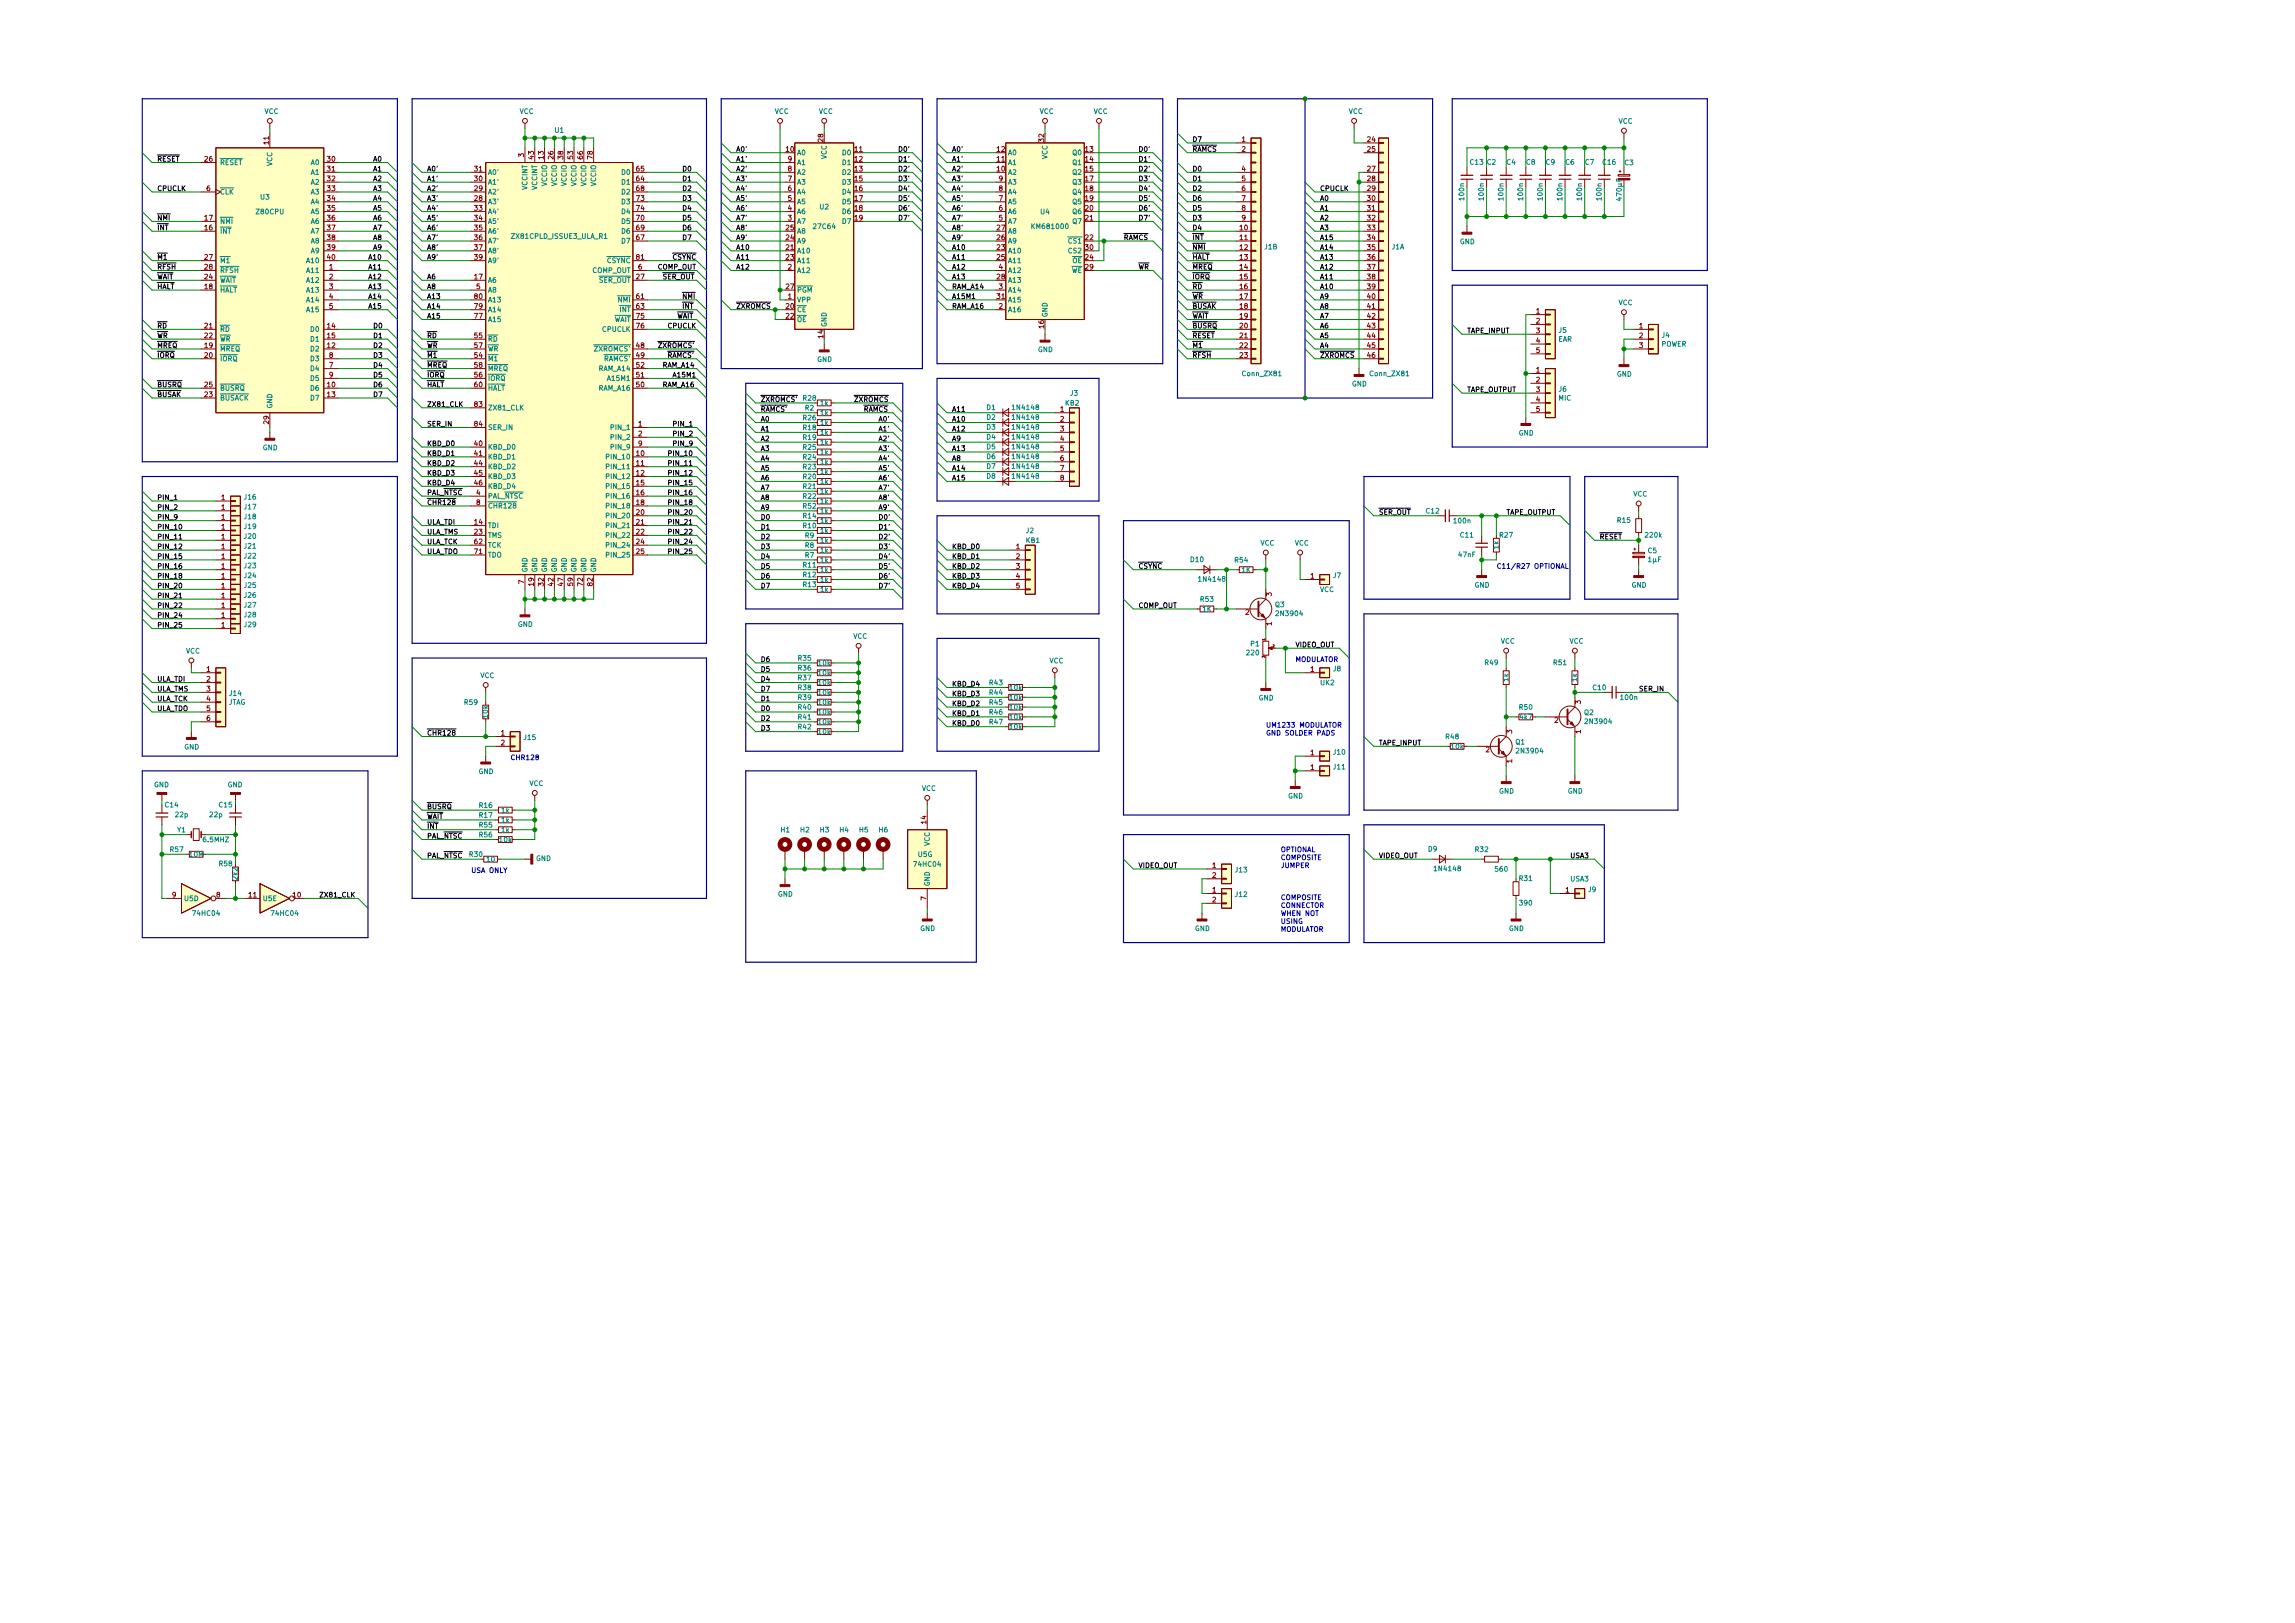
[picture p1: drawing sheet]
<svg xmlns="http://www.w3.org/2000/svg" width="594mm" height="420mm" viewBox="0 0 594 420" stroke-linecap="round" stroke-linejoin="round" font-family="sans-serif">
<defs><g id="words">
<g font-size="1.8" fill="#008484">
<text x="68.4" y="29.5">VCC</text>
<text x="134.5" y="29.5">VCC</text>
<text x="200.5" y="29.5">VCC</text>
<text x="211.9" y="29.5">VCC</text>
<text x="269.1" y="29.5">VCC</text>
<text x="283.1" y="29.5">VCC</text>
<text x="349.1" y="29.5">VCC</text>
<text x="143.7" y="34.4">U1</text>
<text x="418.9" y="32">VCC</text>
<text x="206.2" y="40.2">A0</text>
<text x="214" y="41.2" transform="rotate(-90 214 41.2)">VCC</text>
<text x="218.2" y="40.2">D0</text>
<text x="260.9" y="40.2">A0</text>
<text x="271.1" y="41.2" transform="rotate(-90 271.1 41.2)">VCC</text>
<text x="277.8" y="40.2">Q0</text>
<text x="56.9" y="42.7">RESET</text>
<text x="70.5" y="43" transform="rotate(-90 70.5 43)">VCC</text>
<text x="80.5" y="42.7">A0</text>
<text x="80.5" y="45.3">A1</text>
<text x="80.5" y="47.8">A2</text>
<text x="126.2" y="47.8">A1'</text>
<text x="126.2" y="45.3">A0'</text>
<text x="161.1" y="47.8">D1</text>
<text x="161.1" y="45.3">D0</text>
<text x="206.2" y="47.8">A3</text>
<text x="206.2" y="45.3">A2</text>
<text x="206.2" y="42.7">A1</text>
<text x="218.2" y="42.7">D1</text>
<text x="218.2" y="45.3">D2</text>
<text x="218.2" y="47.8">D3</text>
<text x="260.9" y="45.3">A2</text>
<text x="260.9" y="42.7">A1</text>
<text x="260.9" y="47.8">A3</text>
<text x="277.8" y="42.7">Q1</text>
<text x="277.8" y="45.3">Q2</text>
<text x="277.8" y="47.8">Q3</text>
<text x="380.6" y="42.6">C13</text>
<text x="385" y="42.6">C2</text>
<text x="390" y="42.6">C4</text>
<text x="395.1" y="42.6">C8</text>
<text x="400.2" y="42.6">C9</text>
<text x="405.3" y="42.6">C6</text>
<text x="410.4" y="42.6">C7</text>
<text x="414.9" y="42.6">C16</text>
<text x="420.6" y="42.8">C3</text>
<text x="56.9" y="50.3">CLK</text>
<text x="67.5" y="51.7">U3</text>
<text x="80.5" y="50.3">A3</text>
<text x="80.5" y="52.9">A4</text>
<text x="126.2" y="52.9">A3'</text>
<text x="126.2" y="50.3">A2'</text>
<text x="136.5" y="49.2" transform="rotate(-90 136.5 49.2)">VCCINT</text>
<text x="139.1" y="49.2" transform="rotate(-90 139.1 49.2)">VCCINT</text>
<text x="141.6" y="48.2" transform="rotate(-90 141.6 48.2)">VCCIO</text>
<text x="144.1" y="48.2" transform="rotate(-90 144.1 48.2)">VCCIO</text>
<text x="146.7" y="48.2" transform="rotate(-90 146.7 48.2)">VCCIO</text>
<text x="149.2" y="48.2" transform="rotate(-90 149.2 48.2)">VCCIO</text>
<text x="151.8" y="48.2" transform="rotate(-90 151.8 48.2)">VCCIO</text>
<text x="154.3" y="48.2" transform="rotate(-90 154.3 48.2)">VCCIO</text>
<text x="161.1" y="50.3">D2</text>
<text x="161.1" y="52.9">D3</text>
<text x="206.2" y="52.9">A5</text>
<text x="206.2" y="50.3">A4</text>
<text x="218.2" y="50.3">D4</text>
<text x="218.2" y="52.9">D5</text>
<text x="260.9" y="52.9">A5</text>
<text x="260.9" y="50.3">A4</text>
<text x="277.8" y="50.3">Q4</text>
<text x="277.8" y="52.9">Q5</text>
<text x="379" y="51.7" transform="rotate(-90 379 51.7)">100n</text>
<text x="384.1" y="51.7" transform="rotate(-90 384.1 51.7)">100n</text>
<text x="389.2" y="51.7" transform="rotate(-90 389.2 51.7)">100n</text>
<text x="394.3" y="51.7" transform="rotate(-90 394.3 51.7)">100n</text>
<text x="399.3" y="51.7" transform="rotate(-90 399.3 51.7)">100n</text>
<text x="404.4" y="51.7" transform="rotate(-90 404.4 51.7)">100n</text>
<text x="409.5" y="51.7" transform="rotate(-90 409.5 51.7)">100n</text>
<text x="414.6" y="51.7" transform="rotate(-90 414.6 51.7)">100n</text>
<text x="419.8" y="51.7" transform="rotate(-90 419.8 51.7)">470µF</text>
<text x="56.9" y="58">NMI</text>
<text x="66.5" y="55.5">Z80CPU</text>
<text x="80.5" y="55.4">A5</text>
<text x="80.5" y="58">A6</text>
<text x="126.2" y="55.4">A4'</text>
<text x="126.2" y="58">A5'</text>
<text x="161.1" y="58">D5</text>
<text x="161.1" y="55.4">D4</text>
<text x="206.2" y="58">A7</text>
<text x="206.2" y="55.4">A6</text>
<text x="210.8" y="59.3">27C64</text>
<text x="212.2" y="54.2">U2</text>
<text x="218.2" y="55.4">D6</text>
<text x="218.2" y="58">D7</text>
<text x="260.9" y="58">A7</text>
<text x="260.9" y="55.4">A6</text>
<text x="267.5" y="59.3">KM681000</text>
<text x="269.4" y="55.5">U4</text>
<text x="277.8" y="55.4">Q6</text>
<text x="277.8" y="58">Q7</text>
<text x="56.9" y="60.5">INT</text>
<text x="80.5" y="60.5">A7</text>
<text x="80.5" y="63">A8</text>
<text x="80.5" y="65.6">A9</text>
<text x="126.2" y="60.5">A6'</text>
<text x="126.2" y="63">A7'</text>
<text x="126.2" y="65.6">A8'</text>
<text x="132.7" y="61.8">ZX81CPLD_ISSUE3_ULA_R1</text>
<text x="161.1" y="63">D7</text>
<text x="161.1" y="60.5">D6</text>
<text x="206.2" y="65.6">A10</text>
<text x="206.2" y="63">A9</text>
<text x="206.2" y="60.5">A8</text>
<text x="260.9" y="65.6">A10</text>
<text x="260.9" y="63">A9</text>
<text x="260.9" y="60.5">A8</text>
<text x="276.7" y="63">CS1</text>
<text x="276.7" y="65.6">CS2</text>
<text x="327.3" y="64.6">J1B</text>
<text x="360.2" y="64.6">J1A</text>
<text x="377.9" y="63.2">GND</text>
<text x="56.9" y="68.1">M1</text>
<text x="56.9" y="70.7">RFSH</text>
<text x="79.6" y="70.7">A11</text>
<text x="79.6" y="68.1">A10</text>
<text x="126.2" y="68.1">A9'</text>
<text x="153.3" y="70.7">COMP_OUT</text>
<text x="157.1" y="68.1">CSYNC</text>
<text x="206.2" y="70.7">A12</text>
<text x="206.2" y="68.1">A11</text>
<text x="260.9" y="68.1">A11</text>
<text x="260.9" y="70.7">A12</text>
<text x="277.3" y="70.7">WE</text>
<text x="277.6" y="68.1">OE</text>
<text x="56.9" y="75.7">HALT</text>
<text x="56.9" y="73.2">WAIT</text>
<text x="79.6" y="73.2">A12</text>
<text x="79.6" y="75.7">A13</text>
<text x="126.2" y="73.2">A6</text>
<text x="126.2" y="75.7">A8</text>
<text x="155" y="73.2">SER_OUT</text>
<text x="206.2" y="75.7">PGM</text>
<text x="260.9" y="73.2">A13</text>
<text x="260.9" y="75.7">A14</text>
<text x="79.6" y="78.3">A14</text>
<text x="79.6" y="80.8">A15</text>
<text x="126.2" y="83.4">A15</text>
<text x="126.2" y="80.8">A14</text>
<text x="126.2" y="78.3">A13</text>
<text x="158.8" y="83.4">WAIT</text>
<text x="160.1" y="78.3">NMI</text>
<text x="160.5" y="80.8">INT</text>
<text x="206.2" y="78.3">VPP</text>
<text x="206.2" y="80.8">CE</text>
<text x="206.2" y="83.4">OE</text>
<text x="260.9" y="80.8">A16</text>
<text x="260.9" y="78.3">A15</text>
<text x="271.1" y="82.2" transform="rotate(-90 271.1 82.2)">GND</text>
<text x="418.9" y="79">VCC</text>
<text x="56.9" y="85.9">RD</text>
<text x="56.9" y="88.4">WR</text>
<text x="80.5" y="85.9">D0</text>
<text x="80.5" y="88.4">D1</text>
<text x="126.2" y="88.4">RD</text>
<text x="156" y="85.9">CPUCLK</text>
<text x="214" y="84.8" transform="rotate(-90 214 84.8)">GND</text>
<text x="403.3" y="88.5">EAR</text>
<text x="403.6" y="86.1">J5</text>
<text x="430" y="89.7">POWER</text>
<text x="430.2" y="87.4">J4</text>
<text x="56.9" y="91">MREQ</text>
<text x="56.9" y="93.5">IORQ</text>
<text x="80.5" y="91">D2</text>
<text x="80.5" y="93.5">D3</text>
<text x="126.2" y="93.5">M1</text>
<text x="126.2" y="91">WR</text>
<text x="154.1" y="91">ZXROMCS'</text>
<text x="156.4" y="93.5">RAMCS'</text>
<text x="211.5" y="93.7">GND</text>
<text x="268.7" y="91.2">GND</text>
<text x="56.9" y="101.1">BUSRQ</text>
<text x="80.5" y="101.1">D6</text>
<text x="80.5" y="96.1">D4</text>
<text x="80.5" y="98.6">D5</text>
<text x="126.2" y="98.6">IORQ</text>
<text x="126.2" y="96.1">MREQ</text>
<text x="126.2" y="101.1">HALT</text>
<text x="155.1" y="101.1">RAM_A16</text>
<text x="155.1" y="96.1">RAM_A14</text>
<text x="157.6" y="98.6">A15M1</text>
<text x="321.8" y="97.4">Conn_ZX81</text>
<text x="349.9" y="100">GND</text>
<text x="354.8" y="97.4">Conn_ZX81</text>
<text x="403.6" y="101.4">J6</text>
<text x="418.5" y="97.5">GND</text>
<text x="56.9" y="103.7">BUSACK</text>
<text x="70.5" y="105.8" transform="rotate(-90 70.5 105.8)">GND</text>
<text x="80.5" y="103.7">D7</text>
<text x="126.2" y="106.2">ZX81_CLK</text>
<text x="207.9" y="103.7">R28</text>
<text x="208.4" y="106.3">R2</text>
<text x="212.4" y="107.5">1k</text>
<text x="212.4" y="105">1k</text>
<text x="255.4" y="106.1">D1</text>
<text x="262.3" y="106.1">1N4148</text>
<text x="275.8" y="105">KB2</text>
<text x="277.1" y="102.5">J3</text>
<text x="403.5" y="103.7">MIC</text>
<text x="126.2" y="111.3">SER_IN</text>
<text x="158.4" y="111.3">PIN_1</text>
<text x="158.4" y="113.8">PIN_2</text>
<text x="207.9" y="113.9">R19</text>
<text x="207.9" y="108.8">R26</text>
<text x="207.9" y="111.3">R18</text>
<text x="212.4" y="110.1">1k</text>
<text x="212.4" y="112.6">1k</text>
<text x="255.4" y="111.2">D3</text>
<text x="255.4" y="108.7">D2</text>
<text x="255.4" y="113.8">D4</text>
<text x="262.3" y="111.2">1N4148</text>
<text x="262.3" y="108.7">1N4148</text>
<text x="262.3" y="113.8">1N4148</text>
<text x="393.1" y="112.7">GND</text>
<text x="68" y="116.6">GND</text>
<text x="126.2" y="116.4">KBD_D0</text>
<text x="126.2" y="118.9">KBD_D1</text>
<text x="157.4" y="118.9">PIN_10</text>
<text x="158.4" y="116.4">PIN_9</text>
<text x="207.9" y="119">R24</text>
<text x="207.9" y="116.4">R25</text>
<text x="212.4" y="115.2">1k</text>
<text x="212.4" y="117.7">1k</text>
<text x="255.4" y="116.3">D5</text>
<text x="255.4" y="118.8">D6</text>
<text x="262.3" y="116.3">1N4148</text>
<text x="262.3" y="118.8">1N4148</text>
<text x="126.2" y="121.5">KBD_D2</text>
<text x="126.2" y="124">KBD_D3</text>
<text x="157.4" y="121.5">PIN_11</text>
<text x="157.4" y="124">PIN_12</text>
<text x="207.9" y="124">R20</text>
<text x="207.9" y="121.5">R23</text>
<text x="212.4" y="125.3">1k</text>
<text x="212.4" y="120.2">1k</text>
<text x="212.4" y="122.8">1k</text>
<text x="255.4" y="123.9">D8</text>
<text x="255.4" y="121.4">D7</text>
<text x="262.3" y="123.9">1N4148</text>
<text x="262.3" y="121.4">1N4148</text>
<text x="63.3" y="129.3">J16</text>
<text x="63.3" y="131.9">J17</text>
<text x="126.2" y="129.1">PAL_NTSC</text>
<text x="126.2" y="126.5">KBD_D4</text>
<text x="126.2" y="131.6">CHR128</text>
<text x="157.4" y="126.5">PIN_15</text>
<text x="157.4" y="129.1">PIN_16</text>
<text x="157.4" y="131.6">PIN_18</text>
<text x="207.9" y="129.1">R22</text>
<text x="207.9" y="131.7">R52</text>
<text x="207.9" y="126.6">R21</text>
<text x="212.4" y="130.4">1k</text>
<text x="212.4" y="127.9">1k</text>
<text x="422.8" y="128.5">VCC</text>
<text x="63.3" y="134.4">J18</text>
<text x="63.3" y="136.9">J19</text>
<text x="126.2" y="136.7">TDI</text>
<text x="157.4" y="134.2">PIN_20</text>
<text x="157.4" y="136.7">PIN_21</text>
<text x="207.9" y="134.2">R14</text>
<text x="207.9" y="136.7">R10</text>
<text x="212.4" y="135.5">1k</text>
<text x="212.4" y="132.9">1k</text>
<text x="369.2" y="132.9">C12</text>
<text x="376.5" y="135.5">100n</text>
<text x="418.7" y="135.3">R15</text>
<text x="63.3" y="139.5">J20</text>
<text x="63.3" y="142">J21</text>
<text x="126.2" y="139.2">TMS</text>
<text x="126.2" y="141.8">TCK</text>
<text x="157.4" y="139.2">PIN_22</text>
<text x="157.4" y="141.8">PIN_24</text>
<text x="208.4" y="139.3">R9</text>
<text x="208.4" y="141.8">R8</text>
<text x="212.4" y="140.6">1k</text>
<text x="212.4" y="143.1">1k</text>
<text x="212.4" y="138">1k</text>
<text x="265.6" y="138">J2</text>
<text x="265.6" y="140.6">KB1</text>
<text x="326.2" y="141.2">VCC</text>
<text x="335.1" y="141.2">VCC</text>
<text x="378.1" y="139.2">C11</text>
<text x="387.9" y="142.1" transform="rotate(-90 387.9 142.1)">1k</text>
<text x="388.2" y="139.2">R27</text>
<text x="426" y="139.2">220k</text>
<text x="426.6" y="143.2">C5</text>
<text x="63.3" y="144.6">J22</text>
<text x="63.3" y="147.1">J23</text>
<text x="63.3" y="149.6">J24</text>
<text x="126.2" y="144.3">TDO</text>
<text x="136.5" y="148.3" transform="rotate(-90 136.5 148.3)">GND</text>
<text x="139.1" y="148.3" transform="rotate(-90 139.1 148.3)">GND</text>
<text x="141.6" y="148.3" transform="rotate(-90 141.6 148.3)">GND</text>
<text x="144.1" y="148.3" transform="rotate(-90 144.1 148.3)">GND</text>
<text x="146.7" y="148.3" transform="rotate(-90 146.7 148.3)">GND</text>
<text x="149.2" y="148.3" transform="rotate(-90 149.2 148.3)">GND</text>
<text x="151.8" y="148.3" transform="rotate(-90 151.8 148.3)">GND</text>
<text x="154.3" y="148.3" transform="rotate(-90 154.3 148.3)">GND</text>
<text x="157.4" y="144.3">PIN_25</text>
<text x="207.9" y="149.4">R12</text>
<text x="207.9" y="146.9">R11</text>
<text x="208.4" y="144.4">R7</text>
<text x="212.4" y="145.6">1k</text>
<text x="212.4" y="148.2">1k</text>
<text x="308.2" y="145.5">D10</text>
<text x="319.7" y="145.6">R54</text>
<text x="321.5" y="148.2">1K</text>
<text x="345.1" y="149.6">J7</text>
<text x="377.6" y="144.2">47nF</text>
<text x="426.7" y="145.5">1µF</text>
<text x="63.3" y="152.2">J25</text>
<text x="63.3" y="154.7">J26</text>
<text x="207.9" y="152">R13</text>
<text x="212.4" y="150.7">1k</text>
<text x="212.4" y="153.3">1k</text>
<text x="310.6" y="150.6">1N4148</text>
<text x="310.8" y="155.8">R53</text>
<text x="341.7" y="153.3">VCC</text>
<text x="381.7" y="152.1">GND</text>
<text x="422.3" y="152.1">GND</text>
<text x="63.3" y="159.8">J28</text>
<text x="63.3" y="157.3">J27</text>
<text x="311.3" y="158.3">1K</text>
<text x="330.1" y="157.2">Q3</text>
<text x="330.6" y="159.5">2N3904</text>
<text x="63.3" y="162.3">J29</text>
<text x="134" y="162.3">GND</text>
<text x="220.8" y="165.4">VCC</text>
<text x="323.8" y="167.3">P1</text>
<text x="388.5" y="166.6">VCC</text>
<text x="406.2" y="166.6">VCC</text>
<text x="48.1" y="169.2">VCC</text>
<text x="206.7" y="173.6">R36</text>
<text x="206.7" y="171">R35</text>
<text x="211.9" y="172.3">10k</text>
<text x="271.6" y="171.7">VCC</text>
<text x="322.8" y="169.6">220</text>
<text x="345.1" y="173.8">J8</text>
<text x="384.4" y="172.2">R49</text>
<text x="402.2" y="172.2">R51</text>
<text x="124.3" y="175.5">VCC</text>
<text x="206.7" y="178.7">R38</text>
<text x="206.7" y="176.1">R37</text>
<text x="211.9" y="179.9">10k</text>
<text x="211.9" y="177.4">10k</text>
<text x="211.9" y="174.8">10k</text>
<text x="256.2" y="179.9">R44</text>
<text x="256.2" y="177.4">R43</text>
<text x="261.4" y="178.7">10k</text>
<text x="341.9" y="177.4">UK2</text>
<text x="390.4" y="176.4" transform="rotate(-90 390.4 176.4)">1k</text>
<text x="408.2" y="176.4" transform="rotate(-90 408.2 176.4)">1k</text>
<text x="412.4" y="178.7">C10</text>
<text x="59" y="182.4">JTAG</text>
<text x="59.5" y="180.1">J14</text>
<text x="120.3" y="182.5">R59</text>
<text x="126.3" y="185.8" transform="rotate(-90 126.3 185.8)">10k</text>
<text x="206.7" y="183.7">R40</text>
<text x="206.7" y="181.2">R39</text>
<text x="211.9" y="185">10k</text>
<text x="211.9" y="182.5">10k</text>
<text x="256.2" y="185">R46</text>
<text x="256.2" y="182.5">R45</text>
<text x="261.4" y="183.7">10k</text>
<text x="261.4" y="181.2">10k</text>
<text x="325.8" y="181.3">GND</text>
<text x="393.3" y="183.7">R50</text>
<text x="410.1" y="185.1">Q2</text>
<text x="419.6" y="181.2">100n</text>
<text x="135.7" y="191.6">J15</text>
<text x="206.7" y="188.8">R42</text>
<text x="206.7" y="186.3">R41</text>
<text x="211.9" y="190.1">10k</text>
<text x="211.9" y="187.5">10k</text>
<text x="256.2" y="187.5">R47</text>
<text x="261.4" y="188.8">10k</text>
<text x="261.4" y="186.3">10k</text>
<text x="374.3" y="191.4">R48</text>
<text x="393.5" y="186.3">4k7</text>
<text x="410.6" y="187.4">2N3904</text>
<text x="47.7" y="194">GND</text>
<text x="345.2" y="195.4">J10</text>
<text x="375.7" y="193.9">10k</text>
<text x="392.4" y="192.7">Q1</text>
<text x="392.8" y="195">2N3904</text>
<text x="39.9" y="203.8">GND</text>
<text x="58.9" y="203.8">GND</text>
<text x="123.9" y="200.4">GND</text>
<text x="137" y="203.5">VCC</text>
<text x="345.2" y="199.2">J11</text>
<text x="42.8" y="209">C14</text>
<text x="56.8" y="209">C15</text>
<text x="124.1" y="209.1">R16</text>
<text x="238.6" y="204.7">VCC</text>
<text x="333.4" y="206.7">GND</text>
<text x="388" y="205.5">GND</text>
<text x="405.8" y="205.5">GND</text>
<text x="45.5" y="211.5">22p</text>
<text x="45.9" y="215.5">Y1</text>
<text x="54.4" y="211.5">22p</text>
<text x="124.1" y="211.7">R17</text>
<text x="124.1" y="214.2">R55</text>
<text x="129.8" y="210.4">1k</text>
<text x="129.8" y="212.9">1k</text>
<text x="129.8" y="215.5">1k</text>
<text x="202.2" y="215.5">H1</text>
<text x="207.2" y="215.5">H2</text>
<text x="212.3" y="215.5">H3</text>
<text x="217.4" y="215.5">H4</text>
<text x="222.5" y="215.5">H5</text>
<text x="227.6" y="215.5">H6</text>
<text x="44.1" y="220.6">R57</text>
<text x="49.1" y="221.8">10M</text>
<text x="52.7" y="218">6.5MHZ</text>
<text x="121.6" y="221.8">R30</text>
<text x="124.1" y="216.8">R56</text>
<text x="129.3" y="218">10k</text>
<text x="237.7" y="221.8">U5G</text>
<text x="240.7" y="219" transform="rotate(-90 240.7 219)">VCC</text>
<text x="369.7" y="220.4">D9</text>
<text x="381.9" y="220.6">R32</text>
<text x="56.8" y="224.2">R58</text>
<text x="61.5" y="227.7" transform="rotate(-90 61.5 227.7)">2k2</text>
<text x="126" y="223.1">10</text>
<text x="138.7" y="222.9">GND</text>
<text x="236.8" y="224.4">74HC04</text>
<text x="319.8" y="225.8">J13</text>
<text x="371.6" y="225.5">1N4148</text>
<text x="387.1" y="225.6">560</text>
<text x="47.8" y="233.3">U5D</text>
<text x="68.1" y="233.3">U5E</text>
<text x="201.3" y="232.1">GND</text>
<text x="240.7" y="229.5" transform="rotate(-90 240.7 229.5)">GND</text>
<text x="319.8" y="232.2">J12</text>
<text x="393.3" y="228.1">R31</text>
<text x="406.5" y="228.2">USA3</text>
<text x="411.2" y="230.9">J9</text>
<text x="50.1" y="237.1">74HC04</text>
<text x="70.4" y="237.1">74HC04</text>
<text x="393.5" y="234.4">390</text>
<text x="238.2" y="241">GND</text>
<text x="309.3" y="241">GND</text>
<text x="390.6" y="241">GND</text>
</g>
<g font-size="1.8">
<text x="40.6" y="41.8">RESET</text>
<text x="96.5" y="41.8">A0</text>
<text x="190.5" y="39.3">A0'</text>
<text x="190.5" y="41.8">A1'</text>
<text x="232.4" y="39.3">D0'</text>
<text x="232.4" y="41.8">D1'</text>
<text x="246.4" y="39.3">A0'</text>
<text x="246.4" y="41.8">A1'</text>
<text x="294.6" y="41.8">D1'</text>
<text x="294.6" y="39.3">D0'</text>
<text x="308.6" y="39.3">RAMCS</text>
<text x="308.6" y="36.7">D7</text>
<text x="96.5" y="44.4">A1</text>
<text x="96.5" y="46.9">A2</text>
<text x="110.5" y="44.4">A0'</text>
<text x="110.5" y="46.9">A1'</text>
<text x="176.5" y="44.4">D0</text>
<text x="176.5" y="46.9">D1</text>
<text x="190.5" y="44.4">A2'</text>
<text x="190.5" y="46.9">A3'</text>
<text x="232.4" y="44.4">D2'</text>
<text x="232.4" y="46.9">D3'</text>
<text x="246.4" y="44.4">A2'</text>
<text x="246.4" y="46.9">A3'</text>
<text x="294.6" y="44.4">D2'</text>
<text x="294.6" y="46.9">D3'</text>
<text x="308.6" y="46.9">D1</text>
<text x="308.6" y="44.4">D0</text>
<text x="40.6" y="49.4">CPUCLK</text>
<text x="96.5" y="49.4">A3</text>
<text x="96.5" y="52">A4</text>
<text x="110.5" y="52">A3'</text>
<text x="110.5" y="49.4">A2'</text>
<text x="176.5" y="49.4">D2</text>
<text x="176.5" y="52">D3</text>
<text x="190.5" y="49.4">A4'</text>
<text x="190.5" y="52">A5'</text>
<text x="232.4" y="49.4">D4'</text>
<text x="232.4" y="52">D5'</text>
<text x="246.4" y="49.4">A4'</text>
<text x="246.4" y="52">A5'</text>
<text x="294.6" y="49.4">D4'</text>
<text x="294.6" y="52">D5'</text>
<text x="308.6" y="52">D6</text>
<text x="308.6" y="49.4">D2</text>
<text x="341.6" y="52">A0</text>
<text x="341.6" y="49.4">CPUCLK</text>
<text x="40.6" y="57.1">NMI</text>
<text x="40.6" y="59.6">INT</text>
<text x="96.5" y="54.5">A5</text>
<text x="96.5" y="57.1">A6</text>
<text x="96.5" y="59.6">A7</text>
<text x="110.5" y="59.6">A6'</text>
<text x="110.5" y="57.1">A5'</text>
<text x="110.5" y="54.5">A4'</text>
<text x="176.5" y="57.1">D5</text>
<text x="176.5" y="54.5">D4</text>
<text x="176.5" y="59.6">D6</text>
<text x="190.5" y="57.1">A7'</text>
<text x="190.5" y="54.5">A6'</text>
<text x="190.5" y="59.6">A8'</text>
<text x="232.4" y="57.1">D7'</text>
<text x="232.4" y="54.5">D6'</text>
<text x="246.4" y="57.1">A7'</text>
<text x="246.4" y="54.5">A6'</text>
<text x="246.4" y="59.6">A8'</text>
<text x="294.6" y="54.5">D6'</text>
<text x="294.6" y="57.1">D7'</text>
<text x="308.6" y="59.6">D4</text>
<text x="308.6" y="57.1">D3</text>
<text x="308.6" y="54.5">D5</text>
<text x="341.6" y="54.5">A1</text>
<text x="341.6" y="57.1">A2</text>
<text x="341.6" y="59.6">A3</text>
<text x="96.5" y="62.1">A8</text>
<text x="96.5" y="64.7">A9</text>
<text x="110.5" y="64.7">A8'</text>
<text x="110.5" y="62.1">A7'</text>
<text x="176.5" y="62.1">D7</text>
<text x="190.5" y="64.7">A10</text>
<text x="190.5" y="62.1">A9'</text>
<text x="246.4" y="62.1">A9'</text>
<text x="246.4" y="64.7">A10</text>
<text x="290.8" y="62.1">RAMCS</text>
<text x="308.6" y="64.7">NMI</text>
<text x="308.6" y="62.1">INT</text>
<text x="341.6" y="62.1">A15</text>
<text x="341.6" y="64.7">A14</text>
<text x="40.6" y="67.2">M1</text>
<text x="40.6" y="69.8">RFSH</text>
<text x="95.2" y="67.2">A10</text>
<text x="95.2" y="69.8">A11</text>
<text x="110.5" y="67.2">A9'</text>
<text x="170.2" y="69.8">COMP_OUT</text>
<text x="174" y="67.2">CSYNC</text>
<text x="190.5" y="67.2">A11</text>
<text x="190.5" y="69.8">A12</text>
<text x="246.4" y="67.2">A11</text>
<text x="246.4" y="69.8">A12</text>
<text x="294.6" y="69.8">WR</text>
<text x="308.6" y="69.8">MREQ</text>
<text x="308.6" y="67.2">HALT</text>
<text x="341.6" y="67.2">A13</text>
<text x="341.6" y="69.8">A12</text>
<text x="40.6" y="72.3">WAIT</text>
<text x="40.6" y="74.8">HALT</text>
<text x="95.2" y="72.3">A12</text>
<text x="95.2" y="74.8">A13</text>
<text x="95.2" y="77.4">A14</text>
<text x="110.5" y="72.3">A6</text>
<text x="110.5" y="74.8">A8</text>
<text x="110.5" y="77.4">A13</text>
<text x="171.4" y="72.3">SER_OUT</text>
<text x="176.5" y="77.4">NMI</text>
<text x="246.4" y="72.3">A13</text>
<text x="246.4" y="74.8">RAM_A14</text>
<text x="246.4" y="77.4">A15M1</text>
<text x="308.6" y="77.4">WR</text>
<text x="308.6" y="74.8">RD</text>
<text x="308.6" y="72.3">IORQ</text>
<text x="341.6" y="72.3">A11</text>
<text x="341.6" y="74.8">A10</text>
<text x="341.6" y="77.4">A9</text>
<text x="95.2" y="79.9">A15</text>
<text x="110.5" y="82.5">A15</text>
<text x="110.5" y="79.9">A14</text>
<text x="175.3" y="82.5">WAIT</text>
<text x="176.5" y="79.9">INT</text>
<text x="190.5" y="79.9">ZXROMCS</text>
<text x="246.4" y="79.9">RAM_A16</text>
<text x="308.6" y="79.9">BUSAK</text>
<text x="308.6" y="82.5">WAIT</text>
<text x="341.6" y="79.9">A8</text>
<text x="341.6" y="82.5">A7</text>
<text x="40.6" y="85">RD</text>
<text x="40.6" y="87.5">WR</text>
<text x="96.5" y="85">D0</text>
<text x="96.5" y="87.5">D1</text>
<text x="110.5" y="87.5">RD</text>
<text x="172.7" y="85">CPUCLK</text>
<text x="308.6" y="85">BUSRQ</text>
<text x="308.6" y="87.5">RESET</text>
<text x="341.6" y="85">A6</text>
<text x="341.6" y="87.5">A5</text>
<text x="379.7" y="86.3">TAPE_INPUT</text>
<text x="40.6" y="90.1">MREQ</text>
<text x="40.6" y="92.6">IORQ</text>
<text x="96.5" y="90.1">D2</text>
<text x="96.5" y="92.6">D3</text>
<text x="96.5" y="95.2">D4</text>
<text x="110.5" y="95.2">MREQ</text>
<text x="110.5" y="90.1">WR</text>
<text x="110.5" y="92.6">M1</text>
<text x="170.2" y="90.1">ZXROMCS'</text>
<text x="171.4" y="95.2">RAM_A14</text>
<text x="172.7" y="92.6">RAMCS'</text>
<text x="308.6" y="90.1">M1</text>
<text x="308.6" y="92.6">RFSH</text>
<text x="341.6" y="90.1">A4</text>
<text x="341.6" y="92.6">ZXROMCS</text>
<text x="40.6" y="100.2">BUSRQ</text>
<text x="96.5" y="97.7">D5</text>
<text x="96.5" y="100.2">D6</text>
<text x="110.5" y="100.2">HALT</text>
<text x="110.5" y="97.7">IORQ</text>
<text x="171.4" y="100.2">RAM_A16</text>
<text x="174" y="97.7">A15M1</text>
<text x="379.7" y="101.5">TAPE_OUTPUT</text>
<text x="40.6" y="102.8">BUSAK</text>
<text x="96.5" y="102.8">D7</text>
<text x="110.5" y="105.3">ZX81_CLK</text>
<text x="196.8" y="106.6">RAMCS'</text>
<text x="196.8" y="104.1">ZXROMCS'</text>
<text x="221" y="104.1">ZXROMCS</text>
<text x="223.5" y="106.6">RAMCS</text>
<text x="246.4" y="106.6">A11</text>
<text x="110.5" y="110.4">SER_IN</text>
<text x="174" y="110.4">PIN_1</text>
<text x="174" y="112.9">PIN_2</text>
<text x="196.8" y="111.7">A1</text>
<text x="196.8" y="109.1">A0</text>
<text x="227.3" y="109.1">A0'</text>
<text x="227.3" y="111.7">A1'</text>
<text x="246.4" y="111.7">A12</text>
<text x="246.4" y="109.1">A10</text>
<text x="110.5" y="115.5">KBD_D0</text>
<text x="110.5" y="118">KBD_D1</text>
<text x="172.7" y="118">PIN_10</text>
<text x="174" y="115.5">PIN_9</text>
<text x="196.8" y="119.3">A4</text>
<text x="196.8" y="116.8">A3</text>
<text x="196.8" y="114.2">A2</text>
<text x="227.3" y="114.2">A2'</text>
<text x="227.3" y="116.8">A3'</text>
<text x="227.3" y="119.3">A4'</text>
<text x="246.4" y="114.2">A9</text>
<text x="246.4" y="116.8">A13</text>
<text x="246.4" y="119.3">A8</text>
<text x="110.5" y="120.6">KBD_D2</text>
<text x="110.5" y="123.1">KBD_D3</text>
<text x="110.5" y="125.6">KBD_D4</text>
<text x="172.7" y="120.6">PIN_11</text>
<text x="172.7" y="123.1">PIN_12</text>
<text x="172.7" y="125.6">PIN_15</text>
<text x="196.8" y="124.4">A6</text>
<text x="196.8" y="121.8">A5</text>
<text x="227.3" y="121.8">A5'</text>
<text x="227.3" y="124.4">A6'</text>
<text x="246.4" y="121.8">A14</text>
<text x="246.4" y="124.4">A15</text>
<text x="40.6" y="129.5">PIN_1</text>
<text x="40.6" y="132">PIN_2</text>
<text x="110.5" y="130.7">CHR128</text>
<text x="110.5" y="128.2">PAL_NTSC</text>
<text x="172.7" y="128.2">PIN_16</text>
<text x="172.7" y="130.7">PIN_18</text>
<text x="196.8" y="132">A9</text>
<text x="196.8" y="129.5">A8</text>
<text x="196.8" y="126.9">A7</text>
<text x="227.3" y="132">A9'</text>
<text x="227.3" y="126.9">A7'</text>
<text x="227.3" y="129.5">A8'</text>
<text x="40.6" y="134.5">PIN_9</text>
<text x="40.6" y="137.1">PIN_10</text>
<text x="110.5" y="135.8">ULA_TDI</text>
<text x="172.7" y="133.3">PIN_20</text>
<text x="172.7" y="135.8">PIN_21</text>
<text x="196.8" y="134.5">D0</text>
<text x="196.8" y="137.1">D1</text>
<text x="227.3" y="137.1">D1'</text>
<text x="227.3" y="134.5">D0'</text>
<text x="356.9" y="133.3">SER_OUT</text>
<text x="389.9" y="133.3">TAPE_OUTPUT</text>
<text x="40.6" y="142.2">PIN_12</text>
<text x="40.6" y="139.6">PIN_11</text>
<text x="110.5" y="138.3">ULA_TMS</text>
<text x="110.5" y="140.9">ULA_TCK</text>
<text x="110.5" y="143.4">ULA_TDO</text>
<text x="172.7" y="138.3">PIN_22</text>
<text x="172.7" y="140.9">PIN_24</text>
<text x="172.7" y="143.4">PIN_25</text>
<text x="196.8" y="142.2">D3</text>
<text x="196.8" y="139.6">D2</text>
<text x="227.3" y="139.6">D2'</text>
<text x="227.3" y="142.2">D3'</text>
<text x="246.4" y="142.2">KBD_D0</text>
<text x="414" y="139.6">RESET</text>
<text x="40.6" y="149.8">PIN_18</text>
<text x="40.6" y="147.2">PIN_16</text>
<text x="40.6" y="144.7">PIN_15</text>
<text x="196.8" y="149.8">D6</text>
<text x="196.8" y="147.2">D5</text>
<text x="196.8" y="144.7">D4</text>
<text x="227.3" y="147.2">D5'</text>
<text x="227.3" y="149.8">D6'</text>
<text x="227.3" y="144.7">D4'</text>
<text x="246.4" y="149.8">KBD_D3</text>
<text x="246.4" y="147.2">KBD_D2</text>
<text x="246.4" y="144.7">KBD_D1</text>
<text x="294.6" y="147.2">CSYNC</text>
<text x="40.6" y="152.3">PIN_20</text>
<text x="40.6" y="154.9">PIN_21</text>
<text x="196.8" y="152.3">D7</text>
<text x="227.3" y="152.3">D7'</text>
<text x="246.4" y="152.3">KBD_D4</text>
<text x="40.6" y="157.4">PIN_22</text>
<text x="40.6" y="159.9">PIN_24</text>
<text x="294.6" y="157.4">COMP_OUT</text>
<text x="40.6" y="162.5">PIN_25</text>
<text x="335.3" y="167.6">VIDEO_OUT</text>
<text x="196.8" y="173.9">D5</text>
<text x="196.8" y="171.4">D6</text>
<text x="40.6" y="179">ULA_TMS</text>
<text x="40.6" y="176.4">ULA_TDI</text>
<text x="196.8" y="176.4">D4</text>
<text x="196.8" y="179">D7</text>
<text x="246.4" y="177.7">KBD_D4</text>
<text x="424.2" y="179">SER_IN</text>
<text x="40.6" y="184.1">ULA_TDO</text>
<text x="40.6" y="181.5">ULA_TCK</text>
<text x="196.8" y="184.1">D0</text>
<text x="196.8" y="181.5">D1</text>
<text x="246.4" y="185.3">KBD_D1</text>
<text x="246.4" y="182.8">KBD_D2</text>
<text x="246.4" y="180.3">KBD_D3</text>
<text x="110.5" y="190.4">CHR128</text>
<text x="196.8" y="186.6">D2</text>
<text x="196.8" y="189.1">D3</text>
<text x="246.4" y="187.9">KBD_D0</text>
<text x="356.9" y="193">TAPE_INPUT</text>
<text x="110.5" y="209.5">BUSRQ</text>
<text x="110.5" y="214.5">INT</text>
<text x="110.5" y="212">WAIT</text>
<text x="110.5" y="217.1">PAL_NTSC</text>
<text x="110.5" y="222.2">PAL_NTSC</text>
<text x="294.6" y="224.7">VIDEO_OUT</text>
<text x="356.9" y="222.2">VIDEO_OUT</text>
<text x="406.4" y="222.2">USA3</text>
<text x="82.5" y="232.3">ZX81_CLK</text>
</g>
<g font-size="1.8" fill="#840000">
<text x="53" y="41.8">26</text>
<text x="69.6" y="37.3" transform="rotate(-90 69.6 37.3)">11</text>
<text x="84.8" y="41.8">30</text>
<text x="135.6" y="40.7" transform="rotate(-90 135.6 40.7)">3</text>
<text x="138.2" y="41.1" transform="rotate(-90 138.2 41.1)">43</text>
<text x="140.7" y="41.1" transform="rotate(-90 140.7 41.1)">13</text>
<text x="143.3" y="41.1" transform="rotate(-90 143.3 41.1)">26</text>
<text x="145.8" y="41.1" transform="rotate(-90 145.8 41.1)">38</text>
<text x="148.3" y="41.1" transform="rotate(-90 148.3 41.1)">53</text>
<text x="150.9" y="41.1" transform="rotate(-90 150.9 41.1)">66</text>
<text x="153.4" y="41.1" transform="rotate(-90 153.4 41.1)">78</text>
<text x="203.5" y="39.3">10</text>
<text x="204" y="41.8">9</text>
<text x="213.1" y="36.7" transform="rotate(-90 213.1 36.7)">28</text>
<text x="221.3" y="39.3">11</text>
<text x="221.3" y="41.8">12</text>
<text x="258.1" y="41.8">11</text>
<text x="258.1" y="39.3">12</text>
<text x="270.3" y="36.7" transform="rotate(-90 270.3 36.7)">32</text>
<text x="281" y="39.3">13</text>
<text x="281" y="41.8">14</text>
<text x="321.5" y="36.7">1</text>
<text x="321.5" y="39.3">2</text>
<text x="354" y="39.3">25</text>
<text x="354" y="36.7">24</text>
<text x="84.8" y="44.4">31</text>
<text x="84.8" y="46.9">32</text>
<text x="122.9" y="46.9">30</text>
<text x="122.9" y="44.4">31</text>
<text x="164.8" y="46.9">64</text>
<text x="164.8" y="44.4">65</text>
<text x="204" y="46.9">7</text>
<text x="204" y="44.4">8</text>
<text x="221.3" y="44.4">13</text>
<text x="221.3" y="46.9">15</text>
<text x="258.1" y="44.4">10</text>
<text x="258.6" y="46.9">9</text>
<text x="281" y="44.4">15</text>
<text x="281" y="46.9">17</text>
<text x="321.5" y="44.4">4</text>
<text x="321.5" y="46.9">5</text>
<text x="354" y="44.4">27</text>
<text x="354" y="46.9">28</text>
<text x="53.5" y="49.4">6</text>
<text x="84.8" y="49.4">33</text>
<text x="84.8" y="52">34</text>
<text x="122.9" y="52">28</text>
<text x="122.9" y="49.4">29</text>
<text x="164.8" y="49.4">68</text>
<text x="164.8" y="52">73</text>
<text x="204" y="52">5</text>
<text x="204" y="49.4">6</text>
<text x="221.3" y="49.4">16</text>
<text x="221.3" y="52">17</text>
<text x="258.6" y="52">7</text>
<text x="258.6" y="49.4">8</text>
<text x="281" y="49.4">18</text>
<text x="281" y="52">19</text>
<text x="321.5" y="49.4">6</text>
<text x="321.5" y="52">7</text>
<text x="354" y="49.4">29</text>
<text x="354" y="52">30</text>
<text x="53" y="59.6">16</text>
<text x="53" y="57.1">17</text>
<text x="84.8" y="54.5">35</text>
<text x="84.8" y="57.1">36</text>
<text x="84.8" y="59.6">37</text>
<text x="122.9" y="54.5">33</text>
<text x="122.9" y="57.1">34</text>
<text x="122.9" y="59.6">35</text>
<text x="164.8" y="59.6">69</text>
<text x="164.8" y="57.1">70</text>
<text x="164.8" y="54.5">74</text>
<text x="203.5" y="59.6">25</text>
<text x="204" y="57.1">3</text>
<text x="204" y="54.5">4</text>
<text x="221.3" y="54.5">18</text>
<text x="221.3" y="57.1">19</text>
<text x="258.1" y="59.6">27</text>
<text x="258.6" y="57.1">5</text>
<text x="258.6" y="54.5">6</text>
<text x="281" y="54.5">20</text>
<text x="281" y="57.1">21</text>
<text x="321" y="59.6">10</text>
<text x="321.5" y="54.5">8</text>
<text x="321.5" y="57.1">9</text>
<text x="354" y="54.5">31</text>
<text x="354" y="57.1">32</text>
<text x="354" y="59.6">33</text>
<text x="84.8" y="62.1">38</text>
<text x="84.8" y="64.7">39</text>
<text x="122.9" y="62.1">36</text>
<text x="122.9" y="64.7">37</text>
<text x="164.8" y="62.1">67</text>
<text x="203.5" y="64.7">21</text>
<text x="203.5" y="62.1">24</text>
<text x="258.1" y="64.7">23</text>
<text x="258.1" y="62.1">26</text>
<text x="281" y="62.1">22</text>
<text x="281" y="64.7">30</text>
<text x="321" y="62.1">11</text>
<text x="321" y="64.7">12</text>
<text x="354" y="62.1">34</text>
<text x="354" y="64.7">35</text>
<text x="53" y="67.2">27</text>
<text x="53" y="69.8">28</text>
<text x="84.8" y="67.2">40</text>
<text x="85.2" y="69.8">1</text>
<text x="122.9" y="67.2">39</text>
<text x="164.8" y="67.2">81</text>
<text x="165.3" y="69.8">6</text>
<text x="203.5" y="67.2">23</text>
<text x="204" y="69.8">2</text>
<text x="258.1" y="67.2">25</text>
<text x="258.6" y="69.8">4</text>
<text x="281" y="67.2">24</text>
<text x="281" y="69.8">29</text>
<text x="321" y="67.2">13</text>
<text x="321" y="69.8">14</text>
<text x="354" y="67.2">36</text>
<text x="354" y="69.8">37</text>
<text x="53" y="74.8">18</text>
<text x="53" y="72.3">24</text>
<text x="85.2" y="72.3">2</text>
<text x="85.2" y="74.8">3</text>
<text x="85.2" y="77.4">4</text>
<text x="122.9" y="72.3">17</text>
<text x="122.9" y="77.4">80</text>
<text x="123.3" y="74.8">5</text>
<text x="164.8" y="72.3">27</text>
<text x="164.8" y="77.4">61</text>
<text x="203.5" y="74.8">27</text>
<text x="204" y="77.4">1</text>
<text x="258.1" y="72.3">28</text>
<text x="258.1" y="77.4">31</text>
<text x="258.6" y="74.8">3</text>
<text x="321" y="72.3">15</text>
<text x="321" y="74.8">16</text>
<text x="321" y="77.4">17</text>
<text x="354" y="72.3">38</text>
<text x="354" y="74.8">39</text>
<text x="354" y="77.4">40</text>
<text x="85.2" y="79.9">5</text>
<text x="122.9" y="82.5">77</text>
<text x="122.9" y="79.9">79</text>
<text x="164.8" y="79.9">63</text>
<text x="164.8" y="82.5">75</text>
<text x="203.5" y="79.9">20</text>
<text x="203.5" y="82.5">22</text>
<text x="258.6" y="79.9">2</text>
<text x="321" y="79.9">18</text>
<text x="321" y="82.5">19</text>
<text x="354" y="79.9">41</text>
<text x="354" y="82.5">42</text>
<text x="397.7" y="81.2">1</text>
<text x="397.7" y="83.7">2</text>
<text x="53" y="85">21</text>
<text x="53" y="87.5">22</text>
<text x="84.8" y="85">14</text>
<text x="84.8" y="87.5">15</text>
<text x="122.9" y="87.5">55</text>
<text x="164.8" y="85">76</text>
<text x="213.1" y="87.5" transform="rotate(-90 213.1 87.5)">14</text>
<text x="270.3" y="85" transform="rotate(-90 270.3 85)">16</text>
<text x="321" y="85">20</text>
<text x="321" y="87.5">21</text>
<text x="354" y="85">43</text>
<text x="354" y="87.5">44</text>
<text x="397.7" y="86.3">3</text>
<text x="397.7" y="88.8">4</text>
<text x="424.3" y="85">1</text>
<text x="424.3" y="87.5">2</text>
<text x="53" y="90.1">19</text>
<text x="53" y="92.6">20</text>
<text x="84.8" y="90.1">12</text>
<text x="85.2" y="95.2">7</text>
<text x="85.2" y="92.6">8</text>
<text x="122.9" y="92.6">54</text>
<text x="122.9" y="90.1">57</text>
<text x="122.9" y="95.2">58</text>
<text x="164.8" y="90.1">48</text>
<text x="164.8" y="92.6">49</text>
<text x="164.8" y="95.2">52</text>
<text x="321" y="90.1">22</text>
<text x="321" y="92.6">23</text>
<text x="354" y="90.1">45</text>
<text x="354" y="92.6">46</text>
<text x="397.7" y="91.4">5</text>
<text x="424.3" y="90.1">3</text>
<text x="53" y="100.2">25</text>
<text x="84.8" y="100.2">10</text>
<text x="85.2" y="97.7">9</text>
<text x="122.9" y="97.7">56</text>
<text x="122.9" y="100.2">60</text>
<text x="164.8" y="100.2">50</text>
<text x="164.8" y="97.7">51</text>
<text x="397.7" y="96.4">1</text>
<text x="397.7" y="99">2</text>
<text x="397.7" y="101.5">3</text>
<text x="53" y="102.8">23</text>
<text x="84.8" y="102.8">13</text>
<text x="122.9" y="105.3">83</text>
<text x="274.5" y="106.6">1</text>
<text x="397.7" y="104.1">4</text>
<text x="397.7" y="106.6">5</text>
<text x="69.6" y="109.7" transform="rotate(-90 69.6 109.7)">29</text>
<text x="122.9" y="110.4">84</text>
<text x="165.3" y="110.4">1</text>
<text x="165.3" y="112.9">2</text>
<text x="274.5" y="109.1">2</text>
<text x="274.5" y="111.7">3</text>
<text x="122.9" y="115.5">40</text>
<text x="122.9" y="118">41</text>
<text x="164.8" y="118">10</text>
<text x="165.3" y="115.5">9</text>
<text x="274.5" y="114.2">4</text>
<text x="274.5" y="116.8">5</text>
<text x="274.5" y="119.3">6</text>
<text x="122.9" y="120.6">44</text>
<text x="122.9" y="123.1">45</text>
<text x="122.9" y="125.6">46</text>
<text x="164.8" y="120.6">11</text>
<text x="164.8" y="123.1">12</text>
<text x="164.8" y="125.6">15</text>
<text x="274.5" y="121.8">7</text>
<text x="274.5" y="124.4">8</text>
<text x="57.3" y="129.5">1</text>
<text x="57.3" y="132">1</text>
<text x="123.3" y="128.2">4</text>
<text x="123.3" y="130.7">8</text>
<text x="164.8" y="128.2">16</text>
<text x="164.8" y="130.7">18</text>
<text x="57.3" y="134.5">1</text>
<text x="57.3" y="137.1">1</text>
<text x="122.9" y="135.8">14</text>
<text x="164.8" y="133.3">20</text>
<text x="164.8" y="135.8">21</text>
<text x="57.3" y="139.6">1</text>
<text x="57.3" y="142.2">1</text>
<text x="122.9" y="138.3">23</text>
<text x="122.9" y="140.9">62</text>
<text x="122.9" y="143.4">71</text>
<text x="164.8" y="138.3">22</text>
<text x="164.8" y="140.9">24</text>
<text x="164.8" y="143.4">25</text>
<text x="263" y="142.2">1</text>
<text x="57.3" y="144.7">1</text>
<text x="57.3" y="147.2">1</text>
<text x="57.3" y="149.8">1</text>
<text x="263" y="144.7">2</text>
<text x="263" y="147.2">3</text>
<text x="263" y="149.8">4</text>
<text x="339.2" y="149.8">1</text>
<text x="57.3" y="152.3">1</text>
<text x="57.3" y="154.9">1</text>
<text x="135.6" y="151.1" transform="rotate(-90 135.6 151.1)">7</text>
<text x="138.2" y="151.6" transform="rotate(-90 138.2 151.6)">19</text>
<text x="140.7" y="151.6" transform="rotate(-90 140.7 151.6)">32</text>
<text x="143.3" y="151.6" transform="rotate(-90 143.3 151.6)">42</text>
<text x="145.8" y="151.6" transform="rotate(-90 145.8 151.6)">47</text>
<text x="148.3" y="151.6" transform="rotate(-90 148.3 151.6)">59</text>
<text x="150.9" y="151.6" transform="rotate(-90 150.9 151.6)">72</text>
<text x="153.4" y="151.6" transform="rotate(-90 153.4 151.6)">82</text>
<text x="263" y="152.3">5</text>
<text x="329.2" y="154.3" transform="rotate(-90 329.2 154.3)">3</text>
<text x="57.3" y="159.9">1</text>
<text x="57.3" y="157.4">1</text>
<text x="322.4" y="159.2">2</text>
<text x="329.2" y="161.9" transform="rotate(-90 329.2 161.9)">1</text>
<text x="57.3" y="162.5">1</text>
<text x="53.5" y="173.9">1</text>
<text x="339.2" y="173.9">1</text>
<text x="53.5" y="176.4">2</text>
<text x="53.5" y="179">3</text>
<text x="53.5" y="181.5">4</text>
<text x="53.5" y="184.1">5</text>
<text x="409.2" y="182.3" transform="rotate(-90 409.2 182.3)">3</text>
<text x="53.5" y="186.6">6</text>
<text x="129.7" y="190.4">1</text>
<text x="391.4" y="189.9" transform="rotate(-90 391.4 189.9)">3</text>
<text x="402.4" y="187.1">2</text>
<text x="409.2" y="189.9" transform="rotate(-90 409.2 189.9)">1</text>
<text x="129.7" y="193">2</text>
<text x="339.2" y="195.5">1</text>
<text x="384.6" y="194.7">2</text>
<text x="391.4" y="197.5" transform="rotate(-90 391.4 197.5)">1</text>
<text x="339.2" y="199.3">1</text>
<text x="239.8" y="213.2" transform="rotate(-90 239.8 213.2)">14</text>
<text x="313.8" y="224.7">1</text>
<text x="313.8" y="227.2">2</text>
<text x="44.6" y="232.3">9</text>
<text x="56" y="232.3">8</text>
<text x="64.4" y="232.3">11</text>
<text x="75.9" y="232.3">10</text>
<text x="239.8" y="233.1" transform="rotate(-90 239.8 233.1)">7</text>
<text x="313.8" y="231.1">1</text>
<text x="313.8" y="233.6">2</text>
<text x="405.3" y="231.1">1</text>
</g>
<g font-size="1.8" fill="#0000c2">
<text x="387.3" y="147.2">C11/R27 OPTIONAL</text>
<text x="335.3" y="171.4">MODULATOR</text>
<text x="327.7" y="188.4">UM1233 MODULATOR</text>
<text x="327.7" y="190.4">GND SOLDER PADS</text>
<text x="132.1" y="196.8">CHR128</text>
<text x="331.5" y="220.6">OPTIONAL</text>
<text x="121.9" y="226">USA ONLY</text>
<text x="331.5" y="222.6">COMPOSITE</text>
<text x="331.5" y="224.7">JUMPER</text>
<text x="331.5" y="233">COMPOSITE</text>
<text x="331.5" y="235">CONNECTOR</text>
<text x="331.5" y="237.1">WHEN NOT</text>
<text x="331.5" y="239.2">USING</text>
<text x="331.5" y="241.2">MODULATOR</text>
</g>
<g font-size=".9" fill="#840000">
<text x="327.4" y="165.8" transform="rotate(-90 327.4 165.8)">1</text>
<text x="329.5" y="167.6">2</text>
<text x="327.4" y="170.2" transform="rotate(-90 327.4 170.2)">3</text>
</g>
</g></defs>
<g fill="none" stroke="#840000" stroke-width=".26">
<path d="M55.9 38.3h27.9v68.5h-27.9zM69.8 31.9v1.3M69.8 34.5v3.8M135.9 31.9v1.3M135.9 38.3v3.8M138.4 38.3v3.8M141 38.3v3.8M143.5 38.3v3.8M146 38.3v3.8M148.6 38.3v3.8M151.1 38.3v3.8M153.7 38.3v3.8"/>
<path d="M201.9 31.9v1.3M205.7 37h15.3v48.3h-15.3zM213.4 31.9v1.3M260.3 37h20.4v45.7h-20.4zM270.5 31.9v1.3M284.5 31.9v1.3M320 37h3.8M320 39.5h3.8M323.8 35.7h2.6v58.4h-2.6zM323.8 39.4h1.3v.3h-1.3zM323.8 36.9h1.3v.2h-1.3zM350.5 31.9v1.3"/>
<path d="M353.1 37h3.8M353.1 39.5h3.8M356.9 35.7h2.5v58.4h-2.5zM356.9 39.4h1.2v.3h-1.2zM356.9 36.9h1.2v.2h-1.2zM420.4 34.5v1.2M52.1 59.9h3.8M52.1 49.7h3.8M52.1 57.3h3.8M52.1 42.1h3.8M55.9 49.1l1.2 .6-1.2 .6M83.8 59.9h3.8"/>
<path d="M83.8 44.6h3.8M83.8 47.2h3.8M83.8 49.7h3.8M83.8 52.2h3.8M83.8 54.8h3.8M83.8 57.3h3.8M83.8 42.1h3.8M121.9 59.9h3.8M121.9 44.6h3.8M121.9 47.2h3.8M121.9 49.7h3.8M121.9 52.2h3.8"/>
<path d="M121.9 54.8h3.8M121.9 57.3h3.8M125.7 42.1h38.1v106.7h-38.1zM163.8 59.9h3.8M163.8 44.6h3.8M163.8 47.2h3.8M163.8 49.7h3.8M163.8 52.2h3.8M163.8 54.8h3.8M163.8 57.3h3.8M203.2 44.6h2.5M203.2 47.2h2.5"/>
<path d="M203.2 49.7h2.5M203.2 52.2h2.5M203.2 54.8h2.5M203.2 57.3h2.5M203.2 42.1h2.5M257.8 47.2h2.5M257.8 49.7h2.5M257.8 52.2h2.5M257.8 54.8h2.5M257.8 57.3h2.5M320 59.9h3.8M320 44.6h3.8"/>
<path d="M320 47.2h3.8M320 49.7h3.8M320 52.2h3.8M320 54.8h3.8M320 57.3h3.8M323.8 59.7h1.3v.3h-1.3zM323.8 57.2h1.3v.2h-1.3zM323.8 54.7h1.3v.2h-1.3zM323.8 52.1h1.3v.3h-1.3zM323.8 49.6h1.3v.2h-1.3zM323.8 47h1.3v.3h-1.3zM323.8 44.5h1.3v.2h-1.3z"/>
<path d="M323.8 42h1.3v.2h-1.3zM353.1 59.9h3.8M353.1 44.6h3.8M353.1 47.2h3.8M353.1 49.7h3.8M353.1 52.2h3.8M353.1 54.8h3.8M353.1 57.3h3.8M356.9 59.7h1.2v.3h-1.2zM356.9 57.2h1.2v.2h-1.2zM356.9 54.7h1.2v.2h-1.2zM356.9 52.1h1.2v.3h-1.2z"/>
<path d="M356.9 49.6h1.2v.2h-1.2zM356.9 47h1.2v.3h-1.2zM356.9 44.5h1.2v.2h-1.2zM356.9 42h1.2v.2h-1.2zM379.7 43.3v2.1M379.7 46.4v2M379.7 58.6v1.5M384.8 43.3v2.1M384.8 46.4v2M389.9 43.3v2.1M389.9 46.4v2M395 43.3v2.1"/>
<path d="M395 46.4v2M400 43.3v2.1M400 46.4v2M405.1 43.3v2.1M405.1 46.4v2M410.2 43.3v2.1M410.2 46.4v2M415.3 43.3v2.1M415.3 46.4v2M418.8 45.2h3.1v.4h-3.1zM419.1 44.4h.5M419.4 44.1v.5"/>
<path d="M420.4 43.3v1.9M52.1 67.5h3.8M52.1 70h3.8M52.1 72.6h3.8M52.1 75.1h3.8M83.8 62.4h3.8M83.8 64.9h3.8M83.8 67.5h3.8M83.8 70h3.8M83.8 72.6h3.8M83.8 75.1h3.8M83.8 77.6h3.8"/>
<path d="M121.9 62.4h3.8M121.9 64.9h3.8M121.9 67.5h3.8M121.9 72.6h3.8M121.9 75.1h3.8M121.9 77.6h3.8M163.8 62.4h3.8M163.8 67.5h3.8M163.8 70h3.8M163.8 72.6h3.8M163.8 77.6h3.8M203.2 70h2.5"/>
<path d="M203.2 77.6h2.5M257.8 70h2.5M257.8 75.1h2.5M320 62.4h3.8M320 64.9h3.8M320 67.5h3.8M320 70h3.8M320 72.6h3.8M320 75.1h3.8M320 77.6h3.8M323.8 77.5h1.3v.3h-1.3zM323.8 75h1.3v.2h-1.3z"/>
<path d="M323.8 72.4h1.3v.3h-1.3zM323.8 69.9h1.3v.2h-1.3zM323.8 67.4h1.3v.2h-1.3zM323.8 64.8h1.3v.3h-1.3zM323.8 62.3h1.3v.2h-1.3zM353.1 62.4h3.8M353.1 64.9h3.8M353.1 67.5h3.8M353.1 70h3.8M353.1 72.6h3.8M353.1 75.1h3.8M353.1 77.6h3.8"/>
<path d="M356.9 77.5h1.2v.3h-1.2zM356.9 75h1.2v.2h-1.2zM356.9 72.4h1.2v.3h-1.2zM356.9 69.9h1.2v.2h-1.2zM356.9 67.4h1.2v.2h-1.2zM356.9 64.8h1.2v.3h-1.2zM356.9 62.3h1.2v.2h-1.2zM52.1 85.3h3.8M52.1 87.8h3.8M52.1 90.3h3.8M52.1 92.9h3.8M83.8 80.2h3.8"/>
<path d="M83.8 85.3h3.8M83.8 87.8h3.8M83.8 90.3h3.8M83.8 92.9h3.8M83.8 95.4h3.8M83.8 98h3.8M121.9 80.2h3.8M121.9 82.7h3.8M121.9 87.8h3.8M121.9 90.3h3.8M121.9 92.9h3.8M121.9 95.4h3.8"/>
<path d="M121.9 98h3.8M163.8 80.2h3.8M163.8 82.7h3.8M163.8 85.3h3.8M163.8 90.3h3.8M163.8 92.9h3.8M163.8 95.4h3.8M163.8 98h3.8M213.4 89.1v1.5M257.8 80.2h2.5M270.5 86.5v1.6M320 80.2h3.8"/>
<path d="M320 82.7h3.8M320 85.3h3.8M320 87.8h3.8M320 90.3h3.8M320 92.9h3.8M323.8 92.8h1.3v.2h-1.3zM323.8 90.2h1.3v.3h-1.3zM323.8 87.7h1.3v.2h-1.3zM323.8 85.1h1.3v.3h-1.3zM323.8 82.6h1.3v.2h-1.3zM323.8 80.1h1.3v.2h-1.3zM351.8 95.4v1.5"/>
<path d="M353.1 80.2h3.8M353.1 82.7h3.8M353.1 85.3h3.8M353.1 87.8h3.8M353.1 90.3h3.8M353.1 92.9h3.8M356.9 92.8h1.2v.2h-1.2zM356.9 90.2h1.2v.3h-1.2zM356.9 87.7h1.2v.2h-1.2zM356.9 85.1h1.2v.3h-1.2zM356.9 82.6h1.2v.2h-1.2zM356.9 80.1h1.2v.2h-1.2z"/>
<path d="M396.2 81.4h3.8M396.2 84h3.8M396.2 86.5h3.8M396.2 89.1h3.8M396.2 91.6h3.8M396.2 96.7h3.8M396.2 99.2h3.8M400 80.2h2.6v12.7h-2.6zM400 91.5h1.3v.2h-1.3zM400 88.9h1.3v.3h-1.3zM400 86.4h1.3v.3h-1.3zM400 83.9h1.3v.2h-1.3z"/>
<path d="M400 81.3h1.3v.3h-1.3zM400 95.4h2.6v12.7h-2.6zM400 99.1h1.3v.3h-1.3zM400 96.6h1.3v.2h-1.3zM420.4 81.4v1.3M420.4 92.9v1.5M422.9 85.3h3.8M422.9 87.8h3.8M422.9 90.3h3.8M426.7 84h2.6v7.6h-2.6zM426.7 90.2h1.3v.3h-1.3zM426.7 87.7h1.3v.2h-1.3z"/>
<path d="M426.7 85.1h1.3v.3h-1.3zM52.1 100.5h3.8M52.1 103h3.8M69.8 106.8v3.9M69.8 111.9v1.6M83.8 100.5h3.8M83.8 103h3.8M121.9 100.5h3.8M121.9 110.7h3.8M121.9 118.3h3.8M121.9 115.7h3.8M121.9 105.6h3.8"/>
<path d="M163.8 100.5h3.8M163.8 110.7h3.8M163.8 118.3h3.8M163.8 113.2h3.8M163.8 115.7h3.8M210.8 106.8h.8M211.6 118.8h3.5v1.5h-3.5zM211.6 113.7h3.5v1.5h-3.5zM211.6 116.2h3.5v1.6h-3.5zM211.6 108.6h3.5v1.6h-3.5zM211.6 111.2h3.5v1.5h-3.5zM211.6 106.1h3.5v1.5h-3.5z"/>
<path d="M211.6 103.5h3.5v1.6h-3.5zM215.1 104.3h.8M215.1 106.8h.8M215.1 119.5h.8M215.1 114.5h.8M215.1 117h.8M215.1 109.4h.8M215.1 111.9h.8M257.8 106.8h5.1M257.8 119.5h5.1M257.8 114.5h5.1M257.8 117h5.1"/>
<path d="M257.8 109.4h5.1M257.8 111.9h5.1M259.6 117l1.5-1v2zM259.6 111.9l1.5-1v2zM259.6 106.8l1.5-1v2.1zM259.6 109.4l1.5-1v2zM259.6 114.5l1.5-1v2zM259.6 119.5l1.5-1v2.1zM259.6 105.8v2.1M259.6 108.4v2M259.6 110.9v2M259.6 113.5v2"/>
<path d="M259.6 116v2M259.6 118.5v2.1M273 106.8h3.9M273 119.5h3.9M273 114.5h3.9M273 117h3.9M273 109.4h3.9M273 111.9h3.9M276.9 105.6h2.5v20.3h-2.5zM276.9 119.4h1.2v.3h-1.2zM276.9 116.9h1.2v.2h-1.2zM276.9 114.3h1.2v.3h-1.2z"/>
<path d="M276.9 111.8h1.2v.3h-1.2zM276.9 109.3h1.2v.2h-1.2zM276.9 106.7h1.2v.3h-1.2zM395 108.1v1.5M396.2 101.8h3.8M396.2 104.3h3.8M396.2 106.8h3.8M400 106.7h1.3v.3h-1.3zM400 104.2h1.3v.2h-1.3zM400 101.6h1.3v.3h-1.3zM55.9 134.8h3.8M55.9 139.9h3.8"/>
<path d="M55.9 137.3h3.8M55.9 129.7h3.8M55.9 132.2h3.8M59.7 128.4h2.5v2.6h-2.5zM59.7 129.6h1.3v.2h-1.3zM59.7 131h2.5v2.5h-2.5zM59.7 132.1h1.3v.3h-1.3zM59.7 133.5h2.5v2.6h-2.5zM59.7 134.7h1.3v.2h-1.3zM59.7 136.1h2.5v2.5h-2.5zM59.7 137.2h1.3v.3h-1.3zM59.7 138.6h2.5v2.5h-2.5z"/>
<path d="M59.7 139.7h1.3v.3h-1.3zM121.9 120.8h3.8M121.9 123.4h3.8M121.9 136.1h3.8M121.9 125.9h3.8M121.9 128.4h3.8M121.9 131h3.8M121.9 138.6h3.8M163.8 133.5h3.8M163.8 120.8h3.8M163.8 123.4h3.8M163.8 136.1h3.8"/>
<path d="M163.8 125.9h3.8M163.8 128.4h3.8M163.8 131h3.8M163.8 138.6h3.8M210.8 139.9h.8M210.8 127.2h.8M211.6 134h3.5v1.6h-3.5zM211.6 139.1h3.5v1.5h-3.5zM211.6 136.6h3.5v1.5h-3.5zM211.6 128.9h3.5v1.6h-3.5zM211.6 131.5h3.5v1.5h-3.5zM211.6 123.9h3.5v1.5h-3.5z"/>
<path d="M211.6 126.4h3.5v1.5h-3.5zM211.6 121.3h3.5v1.6h-3.5zM215.1 134.8h.8M215.1 139.9h.8M215.1 137.3h.8M215.1 129.7h.8M215.1 132.2h.8M215.1 124.6h.8M215.1 127.2h.8M215.1 122.1h.8M257.8 124.6h5.1M257.8 122.1h5.1"/>
<path d="M259.6 124.6l1.5-1v2zM259.6 122.1l1.5-1v2zM259.6 121.1v2M259.6 123.6v2M273 124.6h3.9M273 122.1h3.9M276.9 124.5h1.2v.3h-1.2zM276.9 122h1.2v.2h-1.2zM372.1 133.5h2M375.2 133.5h2M383.5 138.6v2M386.6 139.4h1.5v3.5h-1.5z"/>
<path d="M387.3 138.6v.8M423.4 134.3h1.5v3.5h-1.5zM424.2 131v1.2M424.2 133.5v.8M424.2 137.8v.8M55.9 147.5h3.8M55.9 157.6h3.8M55.9 150h3.8M55.9 152.6h3.8M55.9 144.9h3.8M55.9 142.4h3.8M55.9 155.1h3.8"/>
<path d="M59.7 158.9h2.5v2.6h-2.5zM59.7 141.1h2.5v2.6h-2.5zM59.7 142.3h1.3v.2h-1.3zM59.7 143.7h2.5v2.5h-2.5zM59.7 144.8h1.3v.3h-1.3zM59.7 146.2h2.5v2.6h-2.5zM59.7 147.4h1.3v.2h-1.3zM59.7 148.8h2.5v2.5h-2.5zM59.7 149.9h1.3v.3h-1.3zM59.7 151.3h2.5v2.5h-2.5zM59.7 152.4h1.3v.3h-1.3zM59.7 153.8h2.5v2.6h-2.5z"/>
<path d="M59.7 155h1.3v.2h-1.3zM59.7 156.4h2.5v2.5h-2.5zM59.7 157.5h1.3v.3h-1.3zM121.9 141.1h3.8M121.9 143.7h3.8M135.9 148.8v3.8M135.9 157.6v1.6M138.4 148.8v3.8M141 148.8v3.8M143.5 148.8v3.8M146 148.8v3.8M148.6 148.8v3.8"/>
<path d="M151.1 148.8v3.8M153.7 148.8v3.8M163.8 141.1h3.8M163.8 143.7h3.8M210.8 147.5h.8M210.8 144.9h.8M210.8 142.4h.8M211.6 149.3h3.5v1.5h-3.5zM211.6 151.8h3.5v1.5h-3.5zM211.6 144.2h3.5v1.5h-3.5zM211.6 146.7h3.5v1.6h-3.5zM211.6 141.6h3.5v1.6h-3.5z"/>
<path d="M215.1 147.5h.8M215.1 150h.8M215.1 152.6h.8M215.1 144.9h.8M215.1 142.4h.8M261.6 147.5h3.8M261.6 150h3.8M261.6 152.6h3.8M261.6 144.9h3.8M261.6 142.4h3.8M265.4 141.1h2.6v12.7h-2.6zM265.4 152.4h1.3v.3h-1.3z"/>
<path d="M265.4 149.9h1.3v.3h-1.3zM265.4 147.4h1.3v.2h-1.3zM265.4 144.8h1.3v.3h-1.3zM265.4 142.3h1.3v.2h-1.3zM309.9 147.5h5.1M309.9 157.6h.7M310.6 156.9h3.6v1.5h-3.6zM311.7 146.5l1.5 1-1.5 1zM313.2 146.5v2M314.2 157.6h.8M320 147.5h.8M320 157.6h5.8"/>
<path d="M320.8 146.7h3.6v1.6h-3.6zM324.4 147.5h.7M325.8 158.3l1.9 1.9v2.5M327.7 143.7v1.2M327.7 152.6v2.5l-1.9 1.9M336.5 143.7v1.2M337.8 150h3.8M341.6 148.8h2.6v2.5h-2.6zM341.6 149.9h1.3v.3h-1.3zM383.5 141.6v2.1M383.5 147.5v1.5M387.3 142.9v.8"/>
<path d="M422.7 143h3v.4h-3zM422.9 142.2h.5M423.2 141.9v.5M424.2 141.1v1.9M424.2 144.4v1.8M424.2 147.5v1.5M49.5 171.6v1.3M52.1 179.2h3.8M52.1 176.7h3.8M52.1 174.2h3.8M55.9 172.9h2.5v15.2h-2.5zM55.9 179.1h1.2v.3h-1.2z"/>
<path d="M55.9 176.6h1.2v.2h-1.2zM55.9 174h1.2v.3h-1.2zM55.9 162.7h3.8M55.9 160.2h3.8M59.7 161.5h2.5v2.5h-2.5zM59.7 162.6h1.3v.3h-1.3zM59.7 160.1h1.3v.2h-1.3zM125.7 178v1.2M210.8 179.2h.8M210.8 176.7h.8M210.8 174.2h.8M210.8 171.6h.8"/>
<path d="M211.6 178.5h3.5v1.5h-3.5zM211.6 175.9h3.5v1.6h-3.5zM211.6 173.4h3.5v1.5h-3.5zM211.6 170.9h3.5v1.5h-3.5zM215.1 179.2h.8M215.1 176.7h.8M215.1 174.2h.8M215.1 171.6h.8M222.2 167.8v1.3M260.3 178h.8M261.1 179.7h3.6v1.6h-3.6zM261.1 177.2h3.6v1.5h-3.6z"/>
<path d="M264.7 178h.7M273 174.2v1.2M326.9 166h1.5v3.6h-1.5zM327.7 176.7v1.5M337.8 174.2h3.8M341.6 172.9h2.6v2.5h-2.6zM341.6 174h1.3v.3h-1.3zM389.1 173.7h1.6v3.5h-1.6zM389.9 169.1v1.2M389.9 172.9v.8M389.9 177.2v.8M406.9 173.7h1.5v3.5h-1.5z"/>
<path d="M407.7 169.1v1.2M407.7 172.9v.8M407.7 177.2v.8M415.3 179.2h2M418.3 179.2h2.1M49.5 189.4v1.5M52.1 186.9h3.8M52.1 184.3h3.8M52.1 181.8h3.8M55.9 186.7h1.2v.3h-1.2zM55.9 184.2h1.2v.2h-1.2zM55.9 181.7h1.2v.2h-1.2z"/>
<path d="M125 182.5h1.5v3.6h-1.5zM125.7 181.8v.7M125.7 186.1v.8M125.7 195.7v1.6M128.3 193.2h3.8M128.3 190.7h3.8M132.1 189.4h2.5v5.1h-2.5zM132.1 193.1h1.2v.2h-1.2zM132.1 190.5h1.2v.3h-1.2zM210.8 189.4h.8M210.8 186.9h.8M210.8 184.3h.8"/>
<path d="M210.8 181.8h.8M211.6 188.6h3.5v1.6h-3.5zM211.6 186.1h3.5v1.5h-3.5zM211.6 183.6h3.5v1.5h-3.5zM211.6 181h3.5v1.5h-3.5zM215.1 189.4h.8M215.1 186.9h.8M215.1 184.3h.8M215.1 181.8h.8M260.3 188.1h.8M260.3 185.6h.8M260.3 183h.8"/>
<path d="M260.3 180.5h.8M261.1 187.4h3.6v1.5h-3.6zM261.1 184.8h3.6v1.6h-3.6zM261.1 182.3h3.6v1.5h-3.6zM264.7 188.1h.7M264.7 185.6h.7M264.7 183h.7M264.7 180.5h.7M337.8 195.7h3.8M337.8 199.6h3.8M341.6 194.5h2.6v2.5h-2.6zM341.6 195.6h1.3v.3h-1.3z"/>
<path d="M341.6 198.3h2.6v2.5h-2.6zM341.6 199.4h1.3v.3h-1.3zM374.6 193.2h.8M375.4 192.4h3.6v1.6h-3.6zM379 193.2h.7M382.3 193.2h5.7M388 193.8l1.9 1.9v2.6M389.9 188.1v2.6l-1.9 1.9M392.4 185.6h.8M393.2 184.8h3.5v1.6h-3.5zM396.7 185.6h.8M400 185.6h5.8"/>
<path d="M405.8 186.2l1.9 1.9v2.6M407.7 180.5v2.5l-1.9 2M41.9 205.7v1.5M41.9 208.4v2.1M41.9 211.5v2M48.3 216.1h1.2M50 214.5h1.6v3.1h-1.6zM52.1 216.1h1.2M61 205.7v1.5M61 208.4v2.1M61 211.5v2M128.3 209.7h.7"/>
<path d="M128.3 212.3h.7M128.3 214.8h.7M128.3 217.3h.7M129 209h3.6v1.5h-3.6zM129 211.5h3.6v1.5h-3.6zM129 214h3.6v1.6h-3.6zM129 216.6h3.6v1.5h-3.6zM132.6 209.7h.7M132.6 212.3h.7M132.6 214.8h.7M132.6 217.3h.7M138.4 205.9v1.3"/>
<path d="M203.2 219.9v2.5M208.3 219.9v2.5M213.4 219.9v2.5M218.4 219.9v2.5M223.5 219.9v2.5M228.6 219.9v2.5M234.9 214.8h10.2v15.2h-10.2zM240 207.2v1.2M240 209.7v5.1M335.3 202.1v1.5M389.9 200.8v1.6M407.7 200.8v1.6"/>
<path d="M43.2 232.6h3.8M47 228.8l7.6 3.8-7.6 3.8zM48.3 221.1h.7M49 220.4h3.6v1.5h-3.6zM52.6 221.1h.7M55.9 232.6h2.5M60.2 224.5h1.5v3.5h-1.5zM61 223.7v.8M61 228v.8M63.5 232.6h3.8M67.3 228.8l7.6 3.8-7.6 3.8zM76.2 232.6h2.5"/>
<path d="M125.2 221.7h3.6v1.5h-3.6zM128.8 222.4h.7M135.9 222.4h1.5M203.2 227.5v1.5M240 230v5.1M240 236.4v1.5M311.1 236.4v1.5M312.4 231.3h3.8M312.4 233.8h3.8M312.4 225h3.8M312.4 227.5h3.8M316.2 230h2.6v5.1h-2.6z"/>
<path d="M316.2 233.7h1.3v.3h-1.3zM316.2 231.2h1.3v.2h-1.3zM316.2 223.7h2.6v5.1h-2.6zM316.2 227.4h1.3v.2h-1.3zM316.2 224.8h1.3v.3h-1.3zM370.8 222.4h5.1M372.6 221.4l1.5 1-1.5 1zM374.1 221.4v2M383.5 222.4h.8M384.3 221.7h3.6v1.5h-3.6zM387.9 222.4h.7M391.7 228.3h1.5v3.5h-1.5z"/>
<path d="M392.4 227.5v.8M392.4 231.8v.8M392.4 236.4v1.5M403.9 231.3h3.8M407.7 230h2.5v2.6h-2.5zM407.7 231.2h1.2v.2h-1.2z"/>
<circle cx="69.8" cy="31.3" r=".63"/>
<circle cx="135.9" cy="31.3" r=".63"/>
<circle cx="201.9" cy="31.3" r=".63"/>
<circle cx="213.4" cy="31.3" r=".63"/>
<circle cx="270.5" cy="31.3" r=".63"/>
<circle cx="284.5" cy="31.3" r=".63"/>
<circle cx="350.5" cy="31.3" r=".63"/>
<circle cx="420.4" cy="33.8" r=".63"/>
<circle cx="420.4" cy="80.8" r=".63"/>
<circle cx="424.2" cy="130.3" r=".63"/>
<circle cx="326.4" cy="157.6" r="2.82"/>
<circle cx="327.7" cy="143" r=".63"/>
<circle cx="336.5" cy="143" r=".63"/>
<circle cx="49.5" cy="171" r=".63"/>
<circle cx="125.7" cy="177.3" r=".63"/>
<circle cx="222.2" cy="167.2" r=".63"/>
<circle cx="273" cy="173.5" r=".63"/>
<circle cx="389.9" cy="168.4" r=".63"/>
<circle cx="407.7" cy="168.4" r=".63"/>
<circle cx="388.6" cy="193.2" r="2.82"/>
<circle cx="406.4" cy="185.6" r="2.82"/>
<circle cx="138.4" cy="205.3" r=".63"/>
<circle cx="240" cy="206.5" r=".63"/>
<circle cx="55.2" cy="232.6" r=".63"/>
<circle cx="75.6" cy="232.6" r=".63"/>
</g>
<g fill="#840000" stroke="#840000" stroke-width=".26">
<path d="M68.6 113.5h2.5v.5h-2.5z"/>
<path d="M134.6 159.2h2.6v.5h-2.6z"/>
<path d="M378.5 60.1h2.5v.5h-2.5z"/>
<path d="M212.1 90.6h2.5v.5h-2.5z"/>
<path d="M269.2 88.1h2.6v.5h-2.6z"/>
<path d="M350.5 96.9h2.6v.6h-2.6z"/>
<path d="M422.9 149h2.5v.5h-2.5z"/>
<path d="M137.4 221.1h.5v2.6h-.5z"/>
<path d="M391.2 237.9h2.5v.5h-2.5z"/>
<path d="M388.6 202.4h2.6v.5h-2.6z"/>
<path d="M406.4 202.4h2.5v.5h-2.5z"/>
<path d="M382.3 149h2.5v.5h-2.5z"/>
<path d="M328.3 167.8l1-.4v.8z"/>
<path d="M326.4 159.4l.5-.5 .5 1z"/>
<path d="M393.7 109.6h2.5v.6h-2.5z"/>
<path d="M419.1 94.4h2.5v.5h-2.5z"/>
<path d="M201.9 229h2.6v.5h-2.6z"/>
<path d="M406.4 187.4l.5-.5 .5 1z"/>
<path d="M388.6 195l.5-.5 .5 1z"/>
<path d="M422.7 144h3v.4h-3z"/>
<path d="M418.8 46.2h3.1v.4h-3.1z"/>
<path d="M40.6 205.1h2.6v.6h-2.6z"/>
<path d="M59.7 205.1h2.5v.6h-2.5z"/>
<path d="M238.8 237.9h2.5v.5h-2.5z"/>
<path d="M124.5 197.3h2.5v.5h-2.5z"/>
<path d="M334 203.6h2.5v.5h-2.5z"/>
<path d="M326.4 178.2h2.5v.5h-2.5z"/>
<path d="M309.9 237.9h2.5v.5h-2.5z"/>
<path d="M48.3 190.9h2.5v.5h-2.5z"/>
</g>
<g fill="#ffffc2" stroke="#ffffc2" stroke-width=".26">
<path d="M323.8 35.7h2.6v58.4h-2.6z"/>
<path d="M400 80.2h2.6v12.7h-2.6z"/>
<path d="M400 95.4h2.6v12.7h-2.6z"/>
<path d="M426.7 84h2.6v7.6h-2.6z"/>
<path d="M356.9 35.7h2.5v58.4h-2.5z"/>
<path d="M276.9 105.6h2.5v20.3h-2.5z"/>
<path d="M265.4 141.1h2.6v12.7h-2.6z"/>
<path d="M260.3 37h20.4v45.7h-20.4z"/>
<path d="M234.9 214.8h10.2v15.2h-10.2z"/>
<path d="M59.7 161.5h2.5v2.5h-2.5z"/>
<path d="M55.9 38.3h27.9v68.5h-27.9z"/>
<path d="M59.7 158.9h2.5v2.6h-2.5z"/>
<path d="M132.1 189.4h2.5v5.1h-2.5z"/>
<path d="M59.7 128.4h2.5v2.6h-2.5z"/>
<path d="M59.7 131h2.5v2.5h-2.5z"/>
<path d="M59.7 133.5h2.5v2.6h-2.5z"/>
<path d="M59.7 136.1h2.5v2.5h-2.5z"/>
<path d="M59.7 138.6h2.5v2.5h-2.5z"/>
<path d="M59.7 141.1h2.5v2.6h-2.5z"/>
<path d="M59.7 143.7h2.5v2.5h-2.5z"/>
<path d="M59.7 146.2h2.5v2.6h-2.5z"/>
<path d="M59.7 148.8h2.5v2.5h-2.5z"/>
<path d="M59.7 151.3h2.5v2.5h-2.5z"/>
<path d="M59.7 153.8h2.5v2.6h-2.5z"/>
<path d="M59.7 156.4h2.5v2.5h-2.5z"/>
<path d="M341.6 148.8h2.6v2.5h-2.6z"/>
<path d="M341.6 172.9h2.6v2.5h-2.6z"/>
<path d="M407.7 230h2.5v2.6h-2.5z"/>
<path d="M341.6 194.5h2.6v2.5h-2.6z"/>
<path d="M341.6 198.3h2.6v2.5h-2.6z"/>
<path d="M316.2 230h2.6v5.1h-2.6z"/>
<path d="M316.2 223.7h2.6v5.1h-2.6z"/>
<path d="M125.7 42.1h38.1v106.7h-38.1z"/>
<path d="M205.7 37h15.3v48.3h-15.3z"/>
<path d="M55.9 172.9h2.5v15.2h-2.5z"/>
<path d="M47 228.8l7.6 3.8-7.6 3.8z"/>
<path d="M67.3 228.8l7.6 3.8-7.6 3.8z"/>
</g>
<g fill="none" stroke="#008484" stroke-width=".26">
<path d="M156.4 61.7h.7M330.9 97.3h.7M364 97.3h.7M156.9 118.2h.7v-.5l-.7-.1v1.2M156.9 120.8l.7-.1v-.5l-.7-.1v1.3M156.9 123.3h.7v-.5l-.7-.2v1.3M156.9 125.8h.7v-.5l-.7-.1v1.3M156.9 128.4l.7-.1v-.4l-.7-.2v1.3M156.9 130.9h.7v-.5l-.7-.1v1.2M156.9 133.5l.7-.1v-.5l-.7-.1v1.3M156.9 136h.7v-.5l-.7-.2v1.3M156.9 138.5h.7v-.5l-.7-.1v1.3"/>
<path d="M156.9 141.1l.7-.1v-.4l-.7-.2v1.3M156.9 143.6h.7v-.5l-.7-.1v1.2"/>
</g>
<path d="M325.8 155.7v3.9M388 191.3v3.8M405.8 183.7v3.8" fill="none" stroke="#840000" stroke-width=".51"/>
<g fill="none" stroke="#840000" stroke-width="1.3">
<circle cx="203.2" cy="218.6" r="1.27"/>
<circle cx="208.3" cy="218.6" r="1.27"/>
<circle cx="213.4" cy="218.6" r="1.27"/>
<circle cx="218.4" cy="218.6" r="1.27"/>
<circle cx="223.5" cy="218.6" r="1.27"/>
<circle cx="228.6" cy="218.6" r="1.27"/>
</g>
<g fill="none" stroke="#840000" stroke-width=".33">
<path d="M378.2 45.4h3.1M383.3 45.4h3M388.4 45.4h3M393.4 45.4h3.1M398.5 45.4h3.1M403.6 45.4h3.1M408.7 45.4h3M413.8 45.4h3M374.1 132v3M382 140.6h3.1M417.3 177.7v3.1M40.4 210.5h3"/>
<path d="M59.4 210.5h3.1"/>
</g>
<g fill="none" stroke="#840000" stroke-width=".3">
<path d="M378.2 46.4h3.1M383.3 46.4h3M388.4 46.4h3M393.4 46.4h3.1M398.5 46.4h3.1M403.6 46.4h3.1M408.7 46.4h3M413.8 46.4h3M375.2 132v3M382 141.6h3.1M418.3 177.7v3.1M40.4 211.5h3"/>
<path d="M59.4 211.5h3.1"/>
</g>
<path d="M49.5 215.3v1.5M52.1 215.3v1.5" fill="none" stroke="#840000" stroke-width=".38"/>
<g fill="none" stroke="#000084" stroke-width=".3">
<path d="M36.8 25.6h66.1v93.9h-66.1zM106.7 25.6h76.2v140.9h-76.2zM186.7 25.6h52.1v69.8h-52.1zM242.6 25.6h58.4v68.5h-58.4zM304.8 25.6h66v77.4h-66zM337.8 25.6v77.4M375.9 25.6h66.1v44.4h-66.1zM375.9 73.8h66.1v41.9h-66.1zM193 99.2h40.7v58.4h-40.7zM242.6 98h41.9v31.7h-41.9zM36.8 123.4h66.1v72.3h-66.1zM242.6 133.5h41.9v25.4h-41.9z"/>
<path d="M290.8 134.8h58.4v76.2h-58.4zM353.1 123.4h53.3v31.7h-53.3zM410.2 123.4h24.1v31.7h-24.1zM353.1 158.9h81.2v50.8h-81.2zM106.7 170.3h76.2v62.3h-76.2zM193 161.5h40.7v33h-40.7zM242.6 165.3h41.9v29.2h-41.9zM36.8 199.6h58.4v43.1h-58.4zM193 199.6h59.7v49.5h-59.7zM290.8 216.1h58.4v27.9h-58.4zM353.1 213.5h62.2v30.5h-62.2z"/>
</g>
<g fill="none" stroke="#008400" stroke-width=".26">
<path d="M36.8 39.5l2.6 2.6h12.7M69.8 33.2v1.3M135.9 35.7h17.8v2.6M135.9 33.2v5.1M138.4 35.7v2.6M141 35.7v2.6M143.5 35.7v2.6M146 35.7v2.6M148.6 35.7v2.6M151.1 35.7v2.6M186.7 39.5l2.5 2.6h14M186.7 37l2.5 2.5h14"/>
<path d="M201.9 33.2v44.4h1.3M213.4 33.2v1.3M223.5 39.5h12.7l2.6 2.6M242.6 39.5l2.5 2.6h12.7M242.6 37l2.5 2.5h12.7M270.5 33.2v1.3M283.2 39.5h15.2l2.6 2.6M284.5 33.2v31.7h-1.3M304.8 34.5l2.5 2.5h12.7M304.8 37l2.5 2.5h12.7M350.5 33.2v3.8h2.6M384.8 38.3v5"/>
<path d="M389.9 38.3v5M395 38.3v5M400 38.3v5M405.1 38.3v5M410.2 38.3v5M415.3 38.3v5M420.4 35.7v7.6M420.4 38.3h-40.7v5M36.8 57.3l2.6 2.6h12.7M36.8 54.8l2.6 2.5h12.7M36.8 47.2l2.6 2.5h12.7M87.6 44.6h12.7l2.6 2.6"/>
<path d="M87.6 47.2h12.7l2.6 2.5M87.6 59.9h12.7l2.6 2.5M87.6 57.3h12.7l2.6 2.6M87.6 49.7h12.7l2.6 2.5M87.6 52.2h12.7l2.6 2.6M87.6 54.8h12.7l2.6 2.5M87.6 42.1h12.7l2.6 2.5M106.7 42.1l2.5 2.5h12.7M106.7 44.6l2.5 2.6h12.7M106.7 57.3l2.5 2.6h12.7M106.7 54.8l2.5 2.5h12.7M106.7 47.2l2.5 2.5h12.7"/>
<path d="M106.7 49.7l2.5 2.5h12.7M106.7 52.2l2.5 2.6h12.7M106.7 59.9l2.5 2.5h12.7M167.6 44.6h12.7l2.6 2.6M167.6 47.2h12.7l2.6 2.5M167.6 59.9h12.7l2.6 2.5M167.6 57.3h12.7l2.6 2.6M167.6 49.7h12.7l2.6 2.5M167.6 52.2h12.7l2.6 2.6M167.6 54.8h12.7l2.6 2.5M186.7 42.1l2.5 2.5h14M186.7 44.6l2.5 2.6h14"/>
<path d="M186.7 57.3l2.5 2.6h14M186.7 54.8l2.5 2.5h14M186.7 47.2l2.5 2.5h14M186.7 49.7l2.5 2.5h14M186.7 52.2l2.5 2.6h14M186.7 59.9l2.5 2.5h14M223.5 44.6h12.7l2.6 2.6M223.5 47.2h12.7l2.6 2.5M223.5 57.3h12.7l2.6 2.6M223.5 49.7h12.7l2.6 2.5M223.5 52.2h12.7l2.6 2.6M223.5 54.8h12.7l2.6 2.5"/>
<path d="M223.5 42.1h12.7l2.6 2.5M242.6 42.1l2.5 2.5h12.7M242.6 44.6l2.5 2.6h12.7M242.6 57.3l2.5 2.6h12.7M242.6 54.8l2.5 2.5h12.7M242.6 47.2l2.5 2.5h12.7M242.6 49.7l2.5 2.5h12.7M242.6 52.2l2.5 2.6h12.7M242.6 59.9l2.5 2.5h12.7M283.2 44.6h15.2l2.6 2.6M283.2 47.2h15.2l2.6 2.5M283.2 57.3h15.2l2.6 2.6"/>
<path d="M283.2 49.7h15.2l2.6 2.5M283.2 52.2h15.2l2.6 2.6M283.2 54.8h15.2l2.6 2.5M283.2 42.1h15.2l2.6 2.5M304.8 42.1l2.5 2.5h12.7M304.8 44.6l2.5 2.6h12.7M304.8 57.3l2.5 2.6h12.7M304.8 54.8l2.5 2.5h12.7M304.8 47.2l2.5 2.5h12.7M304.8 49.7l2.5 2.5h12.7M304.8 52.2l2.5 2.6h12.7M304.8 59.9l2.5 2.5h12.7"/>
<path d="M337.8 57.3l2.6 2.6h12.7M337.8 54.8l2.6 2.5h12.7M337.8 47.2l2.6 2.5h12.7M337.8 49.7l2.6 2.5h12.7M337.8 52.2l2.6 2.6h12.7M337.8 59.9l2.6 2.5h12.7M351.8 47.2h1.3M353.1 44.6h-1.3v50.8M379.7 48.4v10.2M384.8 48.4v7.6M389.9 48.4v7.6M395 48.4v7.6"/>
<path d="M400 48.4v7.6M405.1 48.4v7.6M410.2 48.4v7.6M415.3 48.4v7.6M420.4 48.4v7.6h-40.7M36.8 64.9l2.6 2.6h12.7M36.8 67.5l2.6 2.5h12.7M36.8 70l2.6 2.6h12.7M36.8 72.6l2.6 2.5h12.7M87.6 64.9h12.7l2.6 2.6M87.6 67.5h12.7l2.6 2.5M87.6 70h12.7l2.6 2.6"/>
<path d="M87.6 72.6h12.7l2.6 2.5M87.6 75.1h12.7l2.6 2.5M87.6 77.6h12.7l2.6 2.6M87.6 62.4h12.7l2.6 2.5M106.7 62.4l2.5 2.5h12.7M106.7 64.9l2.5 2.6h12.7M106.7 70l2.5 2.6h12.7M106.7 72.6l2.5 2.5h12.7M106.7 75.1l2.5 2.5h12.7M106.7 77.6l2.5 2.6h12.7M167.6 67.5h12.7l2.6 2.5M167.6 70h12.7l2.6 2.6"/>
<path d="M167.6 72.6h12.7l2.6 2.5M167.6 77.6h12.7l2.6 2.6M167.6 62.4h12.7l2.6 2.5M186.7 62.4l2.5 2.5h14M186.7 64.9l2.5 2.6h14M186.7 67.5l2.5 2.5h14M186.7 77.6l2.5 2.6h14M201.9 75.1h1.3M242.6 62.4l2.5 2.5h12.7M242.6 64.9l2.5 2.6h12.7M242.6 67.5l2.5 2.5h12.7M242.6 70l2.5 2.6h12.7"/>
<path d="M242.6 72.6l2.5 2.5h12.7M242.6 75.1l2.5 2.5h12.7M242.6 77.6l2.5 2.6h12.7M283.2 70h15.2l2.6 2.6M283.2 62.4h15.2l2.6 2.5M285.7 62.4v5.1h-2.5M304.8 62.4l2.5 2.5h12.7M304.8 64.9l2.5 2.6h12.7M304.8 67.5l2.5 2.5h12.7M304.8 70l2.5 2.6h12.7M304.8 72.6l2.5 2.5h12.7M304.8 75.1l2.5 2.5h12.7"/>
<path d="M304.8 77.6l2.5 2.6h12.7M337.8 62.4l2.6 2.5h12.7M337.8 64.9l2.6 2.6h12.7M337.8 67.5l2.6 2.5h12.7M337.8 70l2.6 2.6h12.7M337.8 72.6l2.6 2.5h12.7M337.8 75.1l2.6 2.5h12.7M337.8 77.6l2.6 2.6h12.7M36.8 82.7l2.6 2.6h12.7M36.8 85.3l2.6 2.5h12.7M36.8 87.8l2.6 2.5h12.7M36.8 90.3l2.6 2.6h12.7"/>
<path d="M36.8 98l2.6 2.5h12.7M87.6 80.2h12.7l2.6 2.5M87.6 85.3h12.7l2.6 2.5M87.6 87.8h12.7l2.6 2.5M87.6 90.3h12.7l2.6 2.6M87.6 92.9h12.7l2.6 2.5M87.6 95.4h12.7l2.6 2.6M87.6 98h12.7l2.6 2.5M106.7 80.2l2.5 2.5h12.7M106.7 85.3l2.5 2.5h12.7M106.7 87.8l2.5 2.5h12.7M106.7 90.3l2.5 2.6h12.7"/>
<path d="M106.7 92.9l2.5 2.5h12.7M106.7 95.4l2.5 2.6h12.7M106.7 98l2.5 2.5h12.7M167.6 80.2h12.7l2.6 2.5M167.6 82.7h12.7l2.6 2.6M167.6 85.3h12.7l2.6 2.5M167.6 90.3h12.7l2.6 2.6M167.6 92.9h12.7l2.6 2.5M167.6 95.4h12.7l2.6 2.6M167.6 98h12.7l2.6 2.5M200.7 80.2v2.5h2.5M213.4 87.8v1.3"/>
<path d="M270.5 85.3v1.2M304.8 80.2l2.5 2.5h12.7M304.8 82.7l2.5 2.6h12.7M304.8 85.3l2.5 2.5h12.7M304.8 87.8l2.5 2.5h12.7M304.8 90.3l2.5 2.6h12.7M337.8 80.2l2.6 2.5h12.7M337.8 82.7l2.6 2.6h12.7M337.8 85.3l2.6 2.5h12.7M337.8 87.8l2.6 2.5h12.7M337.8 90.3l2.6 2.6h12.7M375.9 99.2l2.6 2.6h17.7"/>
<path d="M375.9 84l2.6 2.5h17.7M395 96.7h1.2M396.2 81.4h-1.2v26.7M420.4 82.7v2.6h2.5M420.4 90.3h2.5M422.9 87.8h-2.5v5.1M36.8 100.5l2.6 2.5h12.7M69.8 110.7v1.2M87.6 100.5h12.7l2.6 2.5M87.6 103h12.7l2.6 2.6M106.7 118.3l2.5 2.5h12.7M106.7 115.7l2.5 2.6h12.7"/>
<path d="M106.7 113.2l2.5 2.5h12.7M106.7 108.1l2.5 2.6h12.7M106.7 103l2.5 2.6h12.7M167.6 118.3h12.7l2.6 2.5M167.6 100.5h12.7l2.6 2.5M167.6 115.7h12.7l2.6 2.6M167.6 110.7h12.7l2.6 2.5M167.6 113.2h12.7l2.6 2.5M193 114.5l2.6 2.5h15.2M193 111.9l2.6 2.6h15.2M193 106.8l2.6 2.6h15.2M193 119.5l2.6 2.6h15.2"/>
<path d="M193 117l2.6 2.5h15.2M193 109.4l2.6 2.5h15.2M193 104.3l2.6 2.5h15.2M193 101.8l2.6 2.5h15.2M215.9 117h15.2l2.6 2.5M215.9 114.5h15.2l2.6 2.5M215.9 109.4h15.2l2.6 2.5M215.9 119.5h15.2l2.6 2.6M215.9 111.9h15.2l2.6 2.6M215.9 106.8h15.2l2.6 2.6M215.9 104.3h15.2l2.6 2.5M242.6 114.5l2.5 2.5h12.7"/>
<path d="M242.6 111.9l2.5 2.6h12.7M242.6 106.8l2.5 2.6h12.7M242.6 119.5l2.5 2.6h12.7M242.6 117l2.5 2.5h12.7M242.6 109.4l2.5 2.5h12.7M242.6 104.3l2.5 2.5h12.7M262.9 117h10.1M262.9 114.5h10.1M262.9 109.4h10.1M262.9 119.5h10.1M262.9 111.9h10.1M262.9 106.8h10.1"/>
<path d="M36.8 132.2l2.6 2.6h16.5M36.8 127.2l2.6 2.5h16.5M36.8 134.8l2.6 2.5h16.5M36.8 139.9l2.6 2.5h16.5M36.8 137.3l2.6 2.6h16.5M36.8 129.7l2.6 2.5h16.5M106.7 128.4l2.5 2.6h12.7M106.7 138.6l2.5 2.5h12.7M106.7 136.1l2.5 2.5h12.7M106.7 133.5l2.5 2.6h12.7M106.7 120.8l2.5 2.6h12.7M106.7 125.9l2.5 2.5h12.7"/>
<path d="M106.7 123.4l2.5 2.5h12.7M167.6 133.5h12.7l2.6 2.6M167.6 131h12.7l2.6 2.5M167.6 138.6h12.7l2.6 2.5M167.6 136.1h12.7l2.6 2.5M167.6 123.4h12.7l2.6 2.5M167.6 120.8h12.7l2.6 2.6M167.6 128.4h12.7l2.6 2.6M167.6 125.9h12.7l2.6 2.5M193 132.2l2.6 2.6h15.2M193 127.2l2.6 2.5h15.2M193 134.8l2.6 2.5h15.2"/>
<path d="M193 139.9l2.6 2.5h15.2M193 137.3l2.6 2.6h15.2M193 124.6l2.6 2.6h15.2M193 122.1l2.6 2.5h15.2M193 129.7l2.6 2.5h15.2M215.9 122.1h15.2l2.6 2.5M215.9 134.8h15.2l2.6 2.5M215.9 129.7h15.2l2.6 2.5M215.9 137.3h15.2l2.6 2.6M215.9 139.9h15.2l2.6 2.5M215.9 127.2h15.2l2.6 2.5M215.9 124.6h15.2l2.6 2.6"/>
<path d="M215.9 132.2h15.2l2.6 2.6M242.6 139.9l2.5 2.5h16.5M242.6 122.1l2.5 2.5h12.7M262.9 122.1h10.1M262.9 124.6h10.1M353.1 131l2.5 2.5h16.5M377.2 133.5h26.7l2.5 2.6M383.5 133.5v5.1M387.3 133.5v5.1M410.2 137.3l2.5 2.6h11.5M424.2 132.2v1.3M424.2 138.6v2.5"/>
<path d="M36.8 155.1l2.6 2.5h16.5M36.8 144.9l2.6 2.6h16.5M36.8 147.5l2.6 2.5h16.5M36.8 142.4l2.6 2.5h16.5M36.8 150l2.6 2.6h16.5M36.8 157.6l2.6 2.6h16.5M36.8 152.6l2.6 2.5h16.5M106.7 141.1l2.5 2.6h12.7M135.9 152.6v5M138.4 152.6v2.5M141 152.6v2.5M143.5 152.6v2.5"/>
<path d="M146 152.6v2.5M148.6 152.6v2.5M151.1 152.6v2.5M153.7 152.6v2.5h-17.8M167.6 143.7h12.7l2.6 2.5M167.6 141.1h12.7l2.6 2.6M193 144.9l2.6 2.6h15.2M193 147.5l2.6 2.5h15.2M193 142.4l2.6 2.5h15.2M193 150l2.6 2.6h15.2M215.9 142.4h15.2l2.6 2.5M215.9 147.5h15.2l2.6 2.5"/>
<path d="M215.9 150h15.2l2.6 2.6M215.9 144.9h15.2l2.6 2.6M215.9 152.6h15.2l2.6 2.5M242.6 144.9l2.5 2.6h16.5M242.6 147.5l2.5 2.5h16.5M242.6 142.4l2.5 2.5h16.5M242.6 150l2.5 2.6h16.5M290.8 155.1l2.6 2.5h16.5M290.8 144.9l2.6 2.6h16.5M315 157.6h5M315 147.5h5M317.5 147.5v10.1"/>
<path d="M325.1 147.5h2.6M327.7 144.9v7.7M336.5 144.9v5.1h1.3M383.5 143.7v3.8M387.3 143.7v1.2h-3.8M424.2 146.2v1.3M36.8 179.2l2.6 2.6h12.7M36.8 176.7l2.6 2.5h12.7M36.8 174.2l2.6 2.5h12.7M36.8 160.2l2.6 2.5h16.5M49.5 172.9v1.3h2.6M125.7 179.2v2.6"/>
<path d="M193 179.2l2.6 2.6h15.2M193 176.7l2.6 2.5h15.2M193 174.2l2.6 2.5h15.2M193 171.6l2.6 2.6h15.2M193 169.1l2.6 2.5h15.2M215.9 179.2h6.3M215.9 176.7h6.3M215.9 174.2h6.3M215.9 171.6h6.3M222.2 169.1v20.3h-6.3M242.6 175.4l2.5 2.6h15.2M242.6 178l2.5 2.5h15.2"/>
<path d="M265.4 178h7.6M273 175.4v12.7h-7.6M327.7 162.7v2.6M327.7 170.3v6.4M330.2 167.8h16.5l2.5 2.5M332.7 167.8v6.4h5.1M389.9 170.3v2.6M389.9 178v10.1M407.7 179.2h7.6M407.7 170.3v2.6M407.7 178v2.5M420.4 179.2h11.4l2.5 2.6"/>
<path d="M36.8 181.8l2.6 2.5h12.7M52.1 186.9h-2.6v2.5M106.7 188.1l2.5 2.6h19.1M125.7 186.9v3.8M128.3 193.2h-2.6v2.5M193 186.9l2.6 2.5h15.2M193 184.3l2.6 2.6h15.2M193 181.8l2.6 2.5h15.2M215.9 186.9h6.3M215.9 184.3h6.3M215.9 181.8h6.3M242.6 185.6l2.5 2.5h15.2"/>
<path d="M242.6 183l2.5 2.6h15.2M242.6 180.5l2.5 2.5h15.2M265.4 185.6h7.6M265.4 183h7.6M265.4 180.5h7.6M335.3 199.6h2.5M337.8 195.7h-2.5v6.4M353.1 190.7l2.5 2.5h19M379.7 193.2h2.6M389.9 185.6h2.5M389.9 198.3v2.5M397.5 185.6h2.5"/>
<path d="M407.7 190.7v10.1M41.9 207.2v1.2M41.9 213.5v19.1h1.3M41.9 216.1h6.4M53.3 216.1h7.7M61 207.2v1.2M61 213.5v10.2M106.7 207.2l2.5 2.5h19.1M106.7 214.8l2.5 2.5h19.1M106.7 212.3l2.5 2.5h19.1M106.7 209.7l2.5 2.6h19.1M106.7 219.9l2.5 2.5h15.3"/>
<path d="M133.3 209.7h5.1M133.3 214.8h5.1M133.3 212.3h5.1M138.4 207.2v10.1h-5.1M240 208.4v1.3M353.1 219.9l2.5 2.5h15.2M41.9 221.1h6.4M53.3 221.1h7.7M58.4 232.6h5.1M61 228.8v3.8M78.7 232.6h14l2.5 2.5M129.5 222.4h6.4"/>
<path d="M203.2 222.4v5.1M208.3 222.4v2.6M213.4 222.4v2.6M218.4 222.4v2.6M223.5 222.4v2.6M228.6 222.4v2.6h-25.4M240 235.1v1.3M290.8 222.4l2.6 2.6h19M312.4 227.5h-1.3v3.8h1.3M312.4 233.8h-1.3v2.6M375.9 222.4h7.6M388.6 222.4h24.1l2.6 2.6"/>
<path d="M392.4 222.4v5.1M392.4 232.6v3.8M401.3 222.4v8.9h2.6"/>
</g>
<path d="M251.6 77.3h.8M179.2 97.6h.8M178.5 110.3h.7M45.1 129.4h.7M46.3 139.5h.8M178.4 120.5h.7M178.4 135.7h.7M178.7 139.5l-.3 .9h.8M46.3 154.8h.8M46.6 158.5l-.3 .9h.8M116.8 188.7h1.3" fill="none" stroke="#000" stroke-width=".26"/>
<path d="M404 147.2l.5-1.3 .4 1.3M404.2 146.8h.6M405.3 145.9v1.3h.6M345.4 189.1h-.6l-.1 .5a.5 .5 0 0 1 .5 .2 .5 .5 0 0 1 .1 .5h-.6M346.4 187.7l.6-.1 .1-.5-.7-.1v1.3M346.7 187.7l.4 .6" fill="none" stroke="#0000c2" stroke-width=".26"/>
<g fill="#008400" stroke="#008400" stroke-width=".26">
<circle cx="222.3" cy="174.2" r=".51"/>
<circle cx="222.3" cy="176.7" r=".51"/>
<circle cx="141" cy="155.1" r=".51"/>
<circle cx="389.9" cy="38.3" r=".51"/>
<circle cx="384.8" cy="38.3" r=".51"/>
<circle cx="143.5" cy="155.1" r=".51"/>
<circle cx="273" cy="178" r=".51"/>
<circle cx="273" cy="185.6" r=".51"/>
<circle cx="148.6" cy="155.1" r=".51"/>
<circle cx="146" cy="155.1" r=".51"/>
<circle cx="273" cy="183" r=".51"/>
<circle cx="273" cy="180.5" r=".51"/>
<circle cx="141" cy="35.7" r=".51"/>
<circle cx="379.7" cy="56" r=".51"/>
<circle cx="222.3" cy="186.9" r=".51"/>
<circle cx="384.8" cy="56" r=".51"/>
<circle cx="151.1" cy="35.7" r=".51"/>
<circle cx="148.6" cy="35.7" r=".51"/>
<circle cx="146" cy="35.7" r=".51"/>
<circle cx="222.3" cy="184.3" r=".51"/>
<circle cx="143.5" cy="35.7" r=".51"/>
<circle cx="424.2" cy="139.9" r=".51"/>
<circle cx="138.4" cy="155.1" r=".51"/>
<circle cx="222.3" cy="181.8" r=".51"/>
<circle cx="389.9" cy="185.6" r=".51"/>
<circle cx="138.4" cy="35.7" r=".51"/>
<circle cx="407.7" cy="179.2" r=".51"/>
<circle cx="135.9" cy="35.7" r=".51"/>
<circle cx="285.7" cy="62.4" r=".51"/>
<circle cx="201.9" cy="75.1" r=".51"/>
<circle cx="200.7" cy="80.2" r=".51"/>
<circle cx="222.3" cy="179.2" r=".51"/>
<circle cx="125.7" cy="190.7" r=".51"/>
<circle cx="218.4" cy="225" r=".51"/>
<circle cx="213.4" cy="225" r=".51"/>
<circle cx="208.3" cy="225" r=".51"/>
<circle cx="335.3" cy="199.6" r=".51"/>
<circle cx="203.2" cy="225" r=".51"/>
<circle cx="389.9" cy="56" r=".51"/>
<circle cx="420.4" cy="90.3" r=".51"/>
<circle cx="395" cy="56" r=".51"/>
<circle cx="332.7" cy="167.8" r=".51"/>
<circle cx="395" cy="96.7" r=".51"/>
<circle cx="337.8" cy="25.6" r=".51"/>
<circle cx="401.3" cy="222.4" r=".51"/>
<circle cx="392.4" cy="222.4" r=".51"/>
<circle cx="415.3" cy="38.3" r=".51"/>
<circle cx="420.4" cy="38.3" r=".51"/>
<circle cx="351.8" cy="47.2" r=".51"/>
<circle cx="400" cy="56" r=".51"/>
<circle cx="327.7" cy="147.5" r=".51"/>
<circle cx="415.3" cy="56" r=".51"/>
<circle cx="317.5" cy="147.5" r=".51"/>
<circle cx="317.5" cy="157.6" r=".51"/>
<circle cx="410.2" cy="38.3" r=".51"/>
<circle cx="222.3" cy="171.6" r=".51"/>
<circle cx="135.9" cy="155.1" r=".51"/>
<circle cx="138.4" cy="209.7" r=".51"/>
<circle cx="410.2" cy="56" r=".51"/>
<circle cx="61" cy="232.6" r=".51"/>
<circle cx="138.4" cy="212.3" r=".51"/>
<circle cx="138.4" cy="214.8" r=".51"/>
<circle cx="405.1" cy="56" r=".51"/>
<circle cx="41.9" cy="221.1" r=".51"/>
<circle cx="395" cy="38.3" r=".51"/>
<circle cx="151.1" cy="155.1" r=".51"/>
<circle cx="61" cy="221.1" r=".51"/>
<circle cx="383.5" cy="133.5" r=".51"/>
<circle cx="41.9" cy="216.1" r=".51"/>
<circle cx="400" cy="38.3" r=".51"/>
<circle cx="61" cy="216.1" r=".51"/>
<circle cx="383.5" cy="144.9" r=".51"/>
<circle cx="387.3" cy="133.5" r=".51"/>
<circle cx="405.1" cy="38.3" r=".51"/>
<circle cx="337.8" cy="103" r=".51"/>
<circle cx="223.5" cy="225" r=".51"/>
</g>
<use href="#words"/>
</svg>
